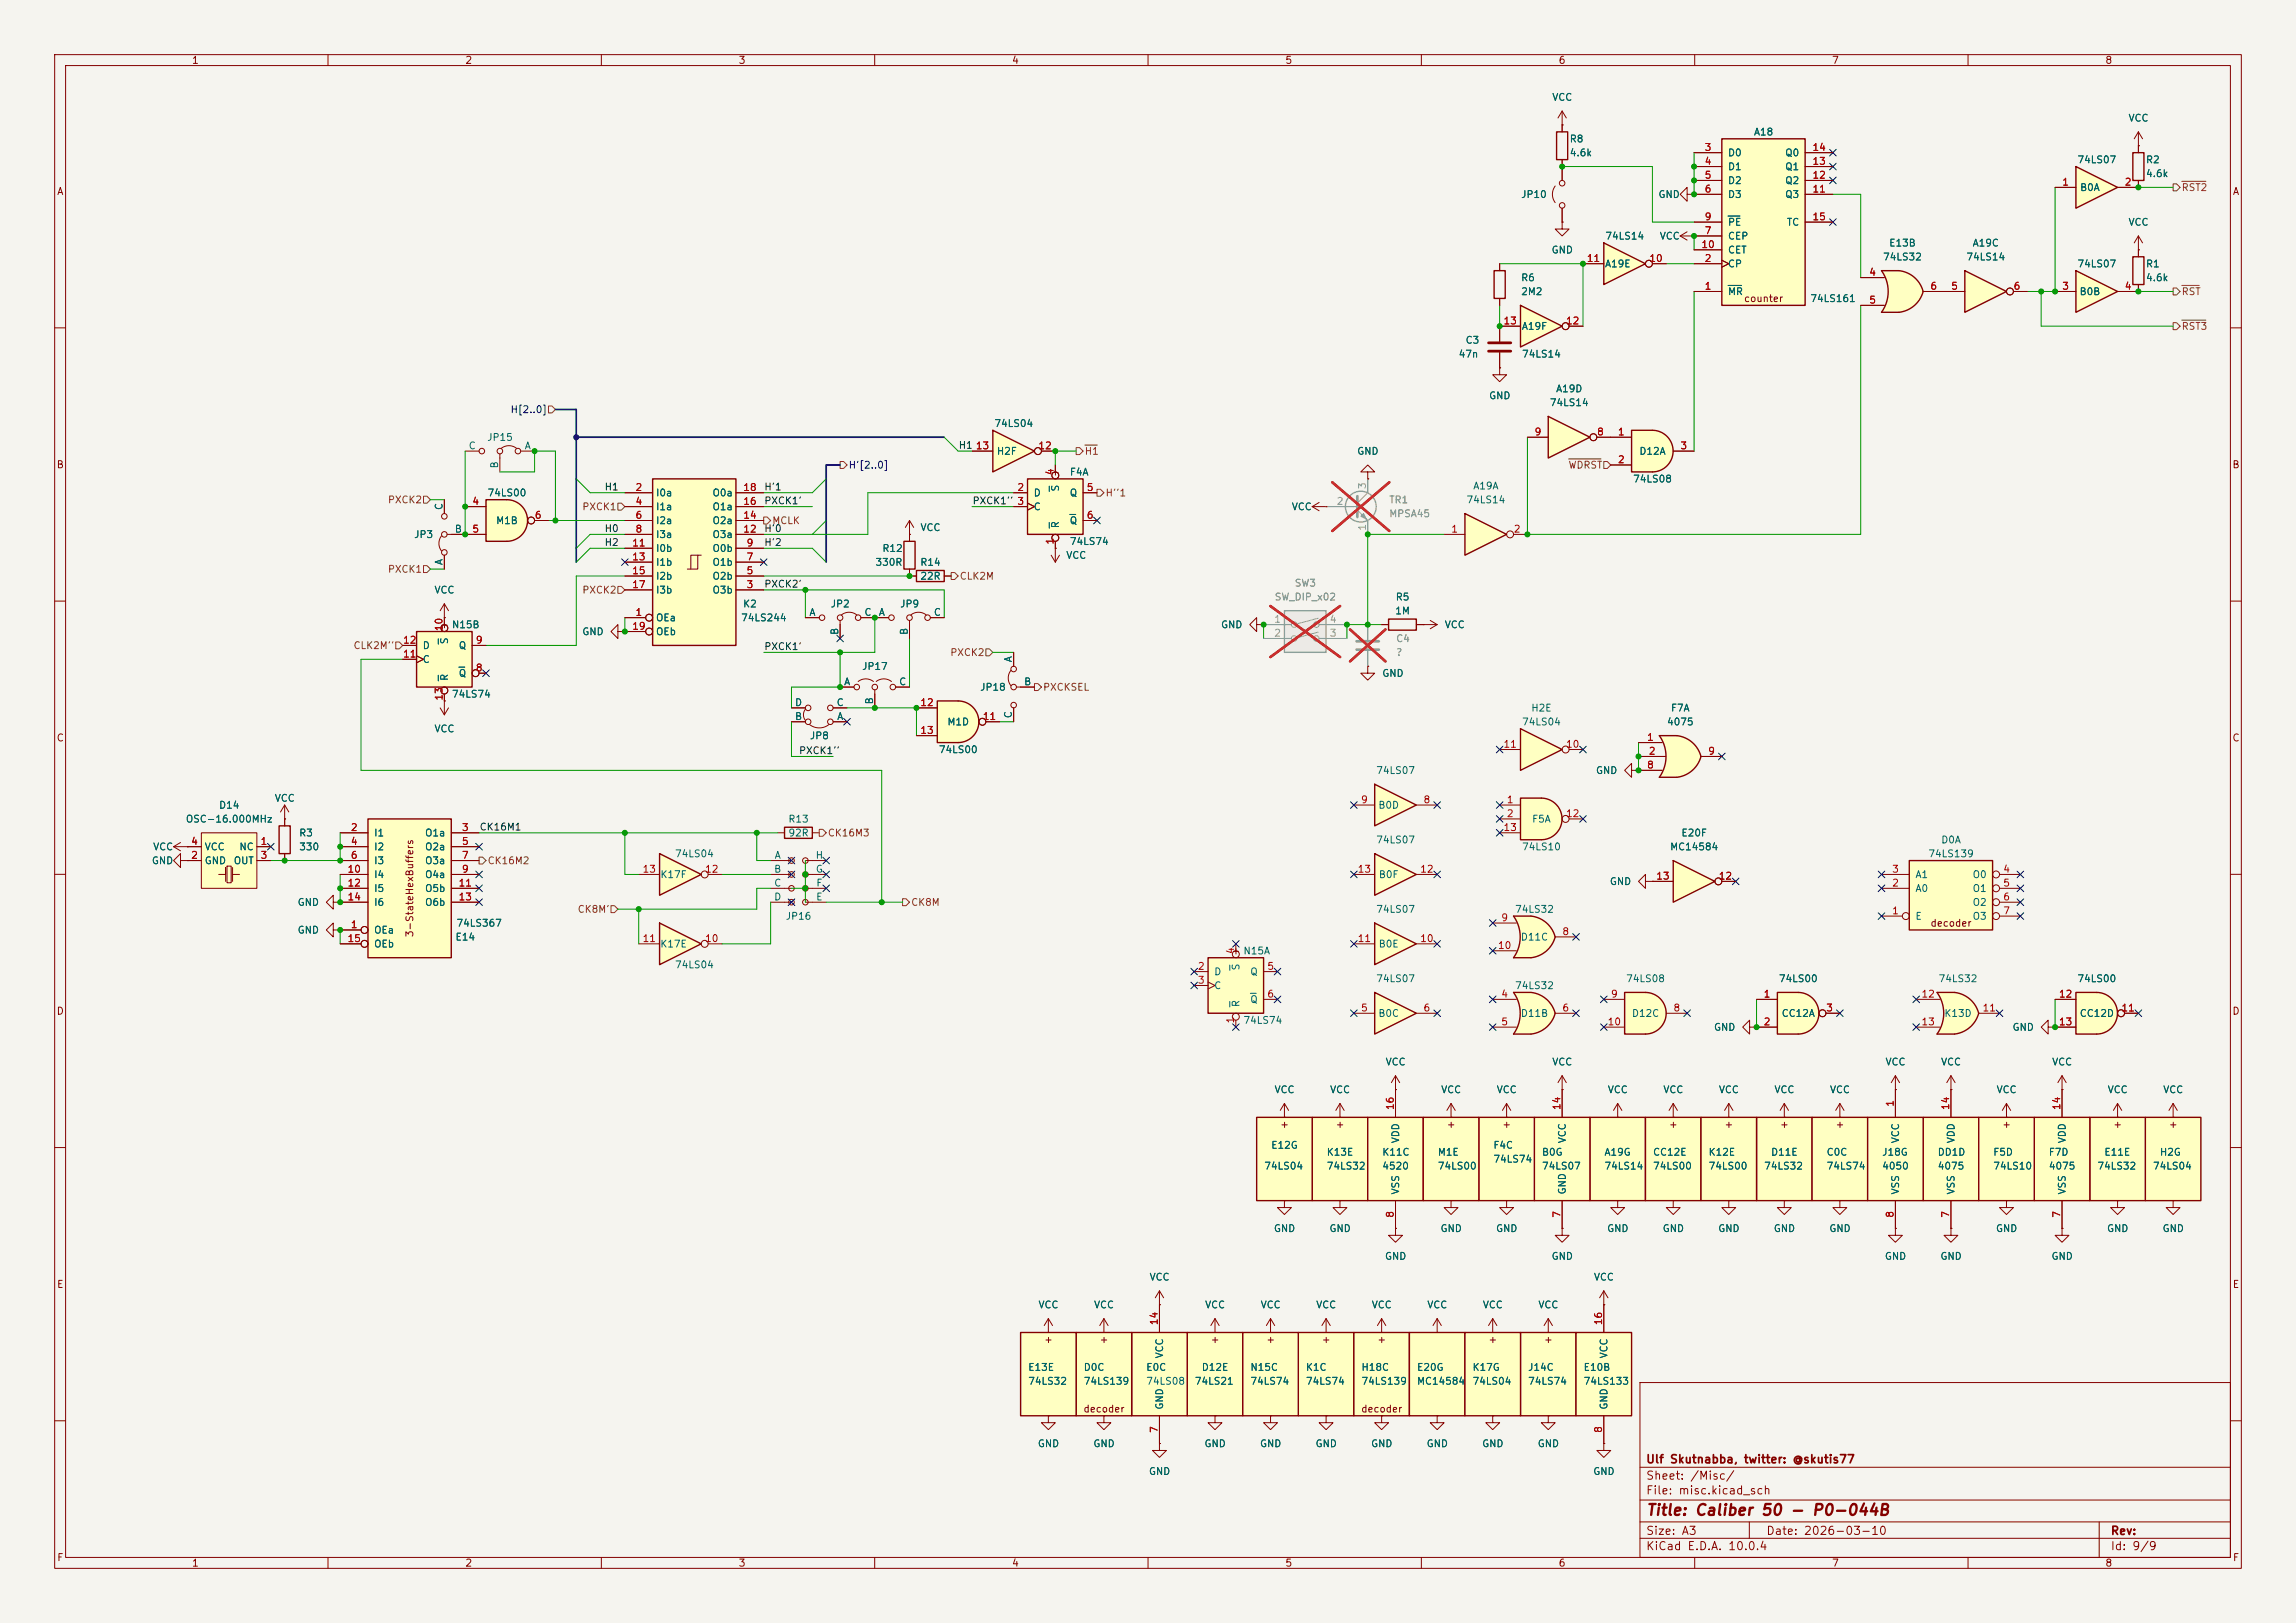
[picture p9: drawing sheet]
<svg xmlns="http://www.w3.org/2000/svg" width="420mm" height="297mm" viewBox="0 0 420 297" stroke-linecap="round" stroke-linejoin="round" font-family="sans-serif">
<defs><g id="words">
<text font-size="2" fill="#840000" x="301" y="277.8">Title: Caliber 50 - P0-044B</text>
<g font-size="1.5" fill="#840000">
<text x="301" y="268.1">Ulf Skutnabba, twitter: @skutis77</text>
<text x="301" y="273.8">File: misc.kicad_sch</text>
<text x="301" y="271.1">Sheet: /Misc/</text>
<text x="301" y="281.2">Size: A3</text>
<text x="323" y="281.2">Date: 2026-03-10</text>
<text x="386" y="281.2">Rev:</text>
<text x="301" y="284">KiCad E.D.A. 10.0.4</text>
<text x="386" y="284">Id: 9/9</text>
</g>
<g font-size="1.3" fill="#840000">
<text x="35" y="12">1</text>
<text x="85" y="12">2</text>
<text x="135" y="12">3</text>
<text x="185" y="12">4</text>
<text x="235" y="12">5</text>
<text x="285" y="12">6</text>
<text x="335" y="12">7</text>
<text x="385" y="12">8</text>
<text x="10.3" y="36">A</text>
<text x="408.3" y="36">A</text>
<text x="318.9" y="55.6">counter</text>
<text x="10.3" y="86">B</text>
<text x="192.2" y="87.3">+</text>
<text x="408.2" y="86">B</text>
<text x="80.4" y="115.3">+ N15B</text>
<text x="10.3" y="136">C</text>
<text x="408.2" y="136">C</text>
<text x="75.9" y="171.6" transform="rotate(-90 75.9 171.6)">3-StateHexBuffers</text>
<text x="353" y="169.9">decoder</text>
<text x="225.2" y="175">+ N15A</text>
<text x="10.3" y="186">D</text>
<text x="408.2" y="186">D</text>
<text x="234.1" y="206.7">+</text>
<text x="244.2" y="206.7">+</text>
<text x="264.5" y="206.7">+</text>
<text x="274.7" y="206.7">+</text>
<text x="305.2" y="206.7">+</text>
<text x="315.3" y="206.7">+</text>
<text x="325.5" y="206.7">+</text>
<text x="335.7" y="206.7">+</text>
<text x="366.1" y="206.7">+</text>
<text x="386.5" y="206.7">+</text>
<text x="396.6" y="206.7">+</text>
<text x="10.3" y="236">E</text>
<text x="408.3" y="236">E</text>
<text x="190.9" y="246.1">+</text>
<text x="201" y="246.1">+</text>
<text x="221.4" y="246.1">+</text>
<text x="231.5" y="246.1">+</text>
<text x="241.7" y="246.1">+</text>
<text x="251.8" y="246.1">+</text>
<text x="272.2" y="246.1">+</text>
<text x="282.3" y="246.1">+</text>
<text x="198.1" y="258.8">decoder</text>
<text x="248.9" y="258.8">decoder</text>
<text x="10.3" y="286">F</text>
<text x="35" y="287">1</text>
<text x="85" y="287">2</text>
<text x="135" y="287">3</text>
<text x="185" y="287">4</text>
<text x="235" y="287">5</text>
<text x="285" y="287">6</text>
<text x="335" y="287">7</text>
<text x="385" y="287">8</text>
<text x="408.3" y="286">F</text>
</g>
<g font-size="1.3" fill="#006464">
<text x="283.8" y="18.8">VCC</text>
<text x="389.2" y="22.6">VCC</text>
<text x="287" y="26.4">R8</text>
<text x="287" y="28.9">4.6k</text>
<text x="316" y="28.9">D0</text>
<text x="320.7" y="25.1">A18</text>
<text x="326.4" y="28.9">Q0</text>
<text x="316" y="31.5">D1</text>
<text x="316" y="34">D2</text>
<text x="326.4" y="34">Q2</text>
<text x="326.4" y="31.5">Q1</text>
<text x="379.9" y="30.2">74LS07</text>
<text x="380.4" y="35.3">B0A</text>
<text x="392.4" y="30.2">R2</text>
<text x="392.4" y="32.7">4.6k</text>
<text x="278.1" y="36.5">JP10</text>
<text x="303.3" y="36.5">GND</text>
<text x="316" y="36.5">D3</text>
<text x="316" y="41.6">PE</text>
<text x="326.4" y="36.5">Q3</text>
<text x="326.7" y="41.6">TC</text>
<text x="389.2" y="41.6">VCC</text>
<text x="283.7" y="46.7">GND</text>
<text x="293.5" y="44.2">74LS14</text>
<text x="303.5" y="44.2">VCC</text>
<text x="316" y="44.2">CEP</text>
<text x="316" y="46.7">CET</text>
<text x="344.3" y="48">74LS32</text>
<text x="345.5" y="45.4">E13B</text>
<text x="359.6" y="48">74LS14</text>
<text x="360.7" y="45.4">A19C</text>
<text x="278.1" y="51.8">R6</text>
<text x="293.5" y="49.2">A19E</text>
<text x="316" y="49.2">CP</text>
<text x="379.9" y="49.2">74LS07</text>
<text x="392.4" y="49.2">R1</text>
<text x="392.4" y="51.8">4.6k</text>
<text x="278.1" y="54.3">2M2</text>
<text x="316" y="54.3">MR</text>
<text x="331" y="55.6">74LS161</text>
<text x="380.3" y="54.3">B0B</text>
<text x="266.7" y="65.7">47n</text>
<text x="268" y="63.2">C3</text>
<text x="278.3" y="60.7">A19F</text>
<text x="278.3" y="65.7">74LS14</text>
<text x="272.3" y="73.4">GND</text>
<text x="283.4" y="74.6">74LS14</text>
<text x="284.5" y="72.1">A19D</text>
<text x="85.6" y="82.5">C</text>
<text x="89" y="81">JP15</text>
<text x="95.9" y="82.5">A</text>
<text x="181.8" y="78.4">74LS04</text>
<text x="182.2" y="83.5">H2F</text>
<text x="248.2" y="83.5">GND</text>
<text x="299.8" y="83.5">D12A</text>
<text x="91.4" y="85.8" transform="rotate(-90 91.4 85.8)">B</text>
<text x="195.6" y="87.3">F4A</text>
<text x="269.4" y="89.9">A19A</text>
<text x="298.6" y="88.6">74LS08</text>
<text x="81.3" y="93.4" transform="rotate(-90 81.3 93.4)">C</text>
<text x="89.1" y="91.1">74LS00</text>
<text x="119.9" y="91.1">I0a</text>
<text x="119.9" y="93.7">I1a</text>
<text x="130.2" y="93.7">O1a</text>
<text x="130.2" y="91.1">O0a</text>
<text x="189" y="91.1">D</text>
<text x="189" y="93.7">C</text>
<text x="194" y="90.1" transform="rotate(-90 194 90.1)">S</text>
<text x="195.6" y="91.1">Q</text>
<text x="236.2" y="93.7">VCC</text>
<text x="268.1" y="92.4">74LS14</text>
<text x="75.6" y="98.8">JP3</text>
<text x="83.1" y="97.8">B</text>
<text x="90.6" y="96.2">M1B</text>
<text x="119.9" y="96.2">I2a</text>
<text x="119.9" y="98.8">I3a</text>
<text x="119.9" y="101.3">I0b</text>
<text x="130.2" y="101.3">O0b</text>
<text x="130.2" y="98.8">O3a</text>
<text x="130.2" y="96.2">O2a</text>
<text x="161.3" y="101.3">R12</text>
<text x="168.3" y="97.5">VCC</text>
<text x="194" y="96.8" transform="rotate(-90 194 96.8)">R</text>
<text x="195.6" y="96.2">Q</text>
<text x="195.6" y="100">74LS74</text>
<text x="81.3" y="103.5" transform="rotate(-90 81.3 103.5)">A</text>
<text x="119.9" y="103.8">I1b</text>
<text x="119.9" y="106.4">I2b</text>
<text x="130.2" y="106.4">O2b</text>
<text x="130.2" y="103.8">O1b</text>
<text x="160" y="103.8">330R</text>
<text x="168.2" y="103.8">R14</text>
<text x="168.2" y="106.4">22R</text>
<text x="194.9" y="102.6">VCC</text>
<text x="79.4" y="108.9">VCC</text>
<text x="119.9" y="108.9">I3b</text>
<text x="130.2" y="108.9">O3b</text>
<text x="135.8" y="111.5">K2</text>
<text x="147.9" y="113">A</text>
<text x="151.8" y="111.5">JP2</text>
<text x="158" y="113">C</text>
<text x="160.6" y="113">A</text>
<text x="164.5" y="111.5">JP9</text>
<text x="170.7" y="113">C</text>
<text x="255.1" y="112.7">1M</text>
<text x="255.2" y="110.2">R5</text>
<text x="77.2" y="119.1">D</text>
<text x="82.3" y="118" transform="rotate(-90 82.3 118)">S</text>
<text x="82.6" y="115.3">N15B</text>
<text x="83.8" y="119.1">Q</text>
<text x="106.4" y="116.5">GND</text>
<text x="119.9" y="114">OEa</text>
<text x="119.9" y="116.5">OEb</text>
<text x="135.5" y="114">74LS244</text>
<text x="153.6" y="116.3" transform="rotate(-90 153.6 116.3)">B</text>
<text x="166.3" y="116.3" transform="rotate(-90 166.3 116.3)">B</text>
<text x="223.2" y="115.3">GND</text>
<text x="264.2" y="115.3">VCC</text>
<text x="77.2" y="121.6">C</text>
<text x="82.3" y="124.7" transform="rotate(-90 82.3 124.7)">R</text>
<text x="83.8" y="124.2">Q</text>
<text x="154.3" y="125.7">A</text>
<text x="157.6" y="122.9">JP17</text>
<text x="164.4" y="125.7">C</text>
<text x="185.4" y="121.3" transform="rotate(-90 185.4 121.3)">A</text>
<text x="187.2" y="125.7">B</text>
<text x="252.7" y="124.2">GND</text>
<text x="82.6" y="128">74LS74</text>
<text x="145.3" y="129.5">D</text>
<text x="152.9" y="129.5">C</text>
<text x="160" y="129" transform="rotate(-90 160 129)">B</text>
<text x="179.2" y="126.7">JP18</text>
<text x="185.4" y="131.5" transform="rotate(-90 185.4 131.5)">C</text>
<text x="280" y="130.5">H2E</text>
<text x="305.5" y="130.5">F7A</text>
<text x="79.4" y="134.3">VCC</text>
<text x="145.3" y="132.1">B</text>
<text x="148" y="135.6">JP8</text>
<text x="153" y="132.1">A</text>
<text x="173.2" y="133.1">M1D</text>
<text x="278.3" y="133.1">74LS04</text>
<text x="304.8" y="133.1">4075</text>
<text x="171.6" y="138.1">74LS00</text>
<text x="251.6" y="141.9">74LS07</text>
<text x="291.8" y="141.9">GND</text>
<text x="40" y="148.3">D14</text>
<text x="50.2" y="147">VCC</text>
<text x="252" y="148.3">B0D</text>
<text x="27.9" y="155.9">VCC</text>
<text x="33.9" y="150.8">OSC-16.000MHz</text>
<text x="37.3" y="155.9">VCC</text>
<text x="43.7" y="155.9">NC</text>
<text x="54.6" y="153.4">R3</text>
<text x="54.6" y="155.9">330</text>
<text x="68.3" y="153.4">I1</text>
<text x="68.3" y="155.9">I2</text>
<text x="77.6" y="153.4">O1a</text>
<text x="77.6" y="155.9">O2a</text>
<text x="144.1" y="150.8">R13</text>
<text x="144.1" y="153.4">92R</text>
<text x="251.6" y="154.6">74LS07</text>
<text x="278.3" y="155.9">74LS10</text>
<text x="280.1" y="150.8">F5A</text>
<text x="305.4" y="155.9">MC14584</text>
<text x="307.5" y="153.4">E20F</text>
<text x="355" y="154.6">D0A</text>
<text x="27.7" y="158.5">GND</text>
<text x="37.3" y="158.5">GND</text>
<text x="42.7" y="158.5">OUT</text>
<text x="68.3" y="158.5">I3</text>
<text x="68.3" y="161">I4</text>
<text x="77.6" y="158.5">O3a</text>
<text x="77.6" y="161">O4a</text>
<text x="120.7" y="161">K17F</text>
<text x="123.4" y="157.2">74LS04</text>
<text x="141.5" y="160">B</text>
<text x="141.6" y="157.5">A</text>
<text x="149.1" y="157.5">H</text>
<text x="149.1" y="160">G</text>
<text x="252.1" y="161">B0F</text>
<text x="350.3" y="161">A1</text>
<text x="352.6" y="157.2">74LS139</text>
<text x="360.7" y="161">O0</text>
<text x="54.3" y="166.1">GND</text>
<text x="68.3" y="163.5">I5</text>
<text x="68.3" y="166.1">I6</text>
<text x="77.6" y="163.5">O5b</text>
<text x="77.6" y="166.1">O6b</text>
<text x="141.5" y="162.5">C</text>
<text x="141.5" y="165.1">D</text>
<text x="149.2" y="165.1">E</text>
<text x="149.2" y="162.5">F</text>
<text x="251.6" y="167.3">74LS07</text>
<text x="277" y="167.3">74LS32</text>
<text x="294.4" y="162.3">GND</text>
<text x="350.3" y="163.5">A0</text>
<text x="360.7" y="163.5">O1</text>
<text x="360.7" y="166.1">O2</text>
<text x="54.3" y="171.2">GND</text>
<text x="68.3" y="171.2">OEa</text>
<text x="68.3" y="173.7">OEb</text>
<text x="83.2" y="172.4">E14</text>
<text x="83.4" y="169.9">74LS367</text>
<text x="120.7" y="173.7">K17E</text>
<text x="143.6" y="168.6">JP16</text>
<text x="252.1" y="173.7">B0E</text>
<text x="278.1" y="172.4">D11C</text>
<text x="350.3" y="168.6">E</text>
<text x="360.7" y="168.6">O3</text>
<text x="123.4" y="177.5">74LS04</text>
<text x="222" y="178.8">D</text>
<text x="227" y="177.7" transform="rotate(-90 227 177.7)">S</text>
<text x="228.6" y="178.8">Q</text>
<text x="222" y="181.3">C</text>
<text x="227" y="184.4" transform="rotate(-90 227 184.4)">R</text>
<text x="228.6" y="183.9">Q</text>
<text x="251.6" y="180">74LS07</text>
<text x="277" y="181.3">74LS32</text>
<text x="297.3" y="180">74LS08</text>
<text x="325.3" y="180">74LS00</text>
<text x="354.5" y="180">74LS32</text>
<text x="379.9" y="180">74LS00</text>
<text x="227.3" y="187.7">74LS74</text>
<text x="252" y="186.4">B0C</text>
<text x="278.1" y="186.4">D11B</text>
<text x="298.4" y="186.4">D12C</text>
<text x="313.4" y="188.9">GND</text>
<text x="325.8" y="186.4">CC12A</text>
<text x="355.6" y="186.4">K13D</text>
<text x="368" y="188.9">GND</text>
<text x="380.3" y="186.4">CC12D</text>
<text x="253.4" y="195.3">VCC</text>
<text x="283.8" y="195.3">VCC</text>
<text x="344.8" y="195.3">VCC</text>
<text x="355" y="195.3">VCC</text>
<text x="375.3" y="195.3">VCC</text>
<text x="233" y="200.4">VCC</text>
<text x="243.2" y="200.4">VCC</text>
<text x="263.5" y="200.4">VCC</text>
<text x="273.7" y="200.4">VCC</text>
<text x="294" y="200.4">VCC</text>
<text x="304.2" y="200.4">VCC</text>
<text x="314.3" y="200.4">VCC</text>
<text x="324.5" y="200.4">VCC</text>
<text x="334.6" y="200.4">VCC</text>
<text x="365.1" y="200.4">VCC</text>
<text x="385.4" y="200.4">VCC</text>
<text x="395.6" y="200.4">VCC</text>
<text x="256.2" y="209.3" transform="rotate(-90 256.2 209.3)">VDD</text>
<text x="286.7" y="209.3" transform="rotate(-90 286.7 209.3)">VCC</text>
<text x="347.7" y="209.3" transform="rotate(-90 347.7 209.3)">VCC</text>
<text x="357.8" y="209.3" transform="rotate(-90 357.8 209.3)">VDD</text>
<text x="378.2" y="209.3" transform="rotate(-90 378.2 209.3)">VDD</text>
<text x="231.1" y="214.3">74LS04</text>
<text x="232.4" y="210.5">E12G</text>
<text x="242.6" y="211.8">K13E</text>
<text x="242.6" y="214.3">74LS32</text>
<text x="252.7" y="211.8">K11C</text>
<text x="252.7" y="214.3">4520</text>
<text x="262.9" y="211.8">M1E</text>
<text x="262.9" y="214.3">74LS00</text>
<text x="273.1" y="210.5">F4C</text>
<text x="273.1" y="213.1">74LS74</text>
<text x="281.9" y="211.8">B0G</text>
<text x="281.9" y="214.3">74LS07</text>
<text x="293.4" y="211.8">A19G</text>
<text x="293.4" y="214.3">74LS14</text>
<text x="302.3" y="211.8">CC12E</text>
<text x="302.3" y="214.3">74LS00</text>
<text x="312.4" y="211.8">K12E</text>
<text x="312.4" y="214.3">74LS00</text>
<text x="322.6" y="214.3">74LS32</text>
<text x="323.9" y="211.8">D11E</text>
<text x="334" y="211.8">C0C</text>
<text x="334" y="214.3">74LS74</text>
<text x="344.2" y="211.8">J18G</text>
<text x="344.2" y="214.3">4050</text>
<text x="354.3" y="211.8">DD1D</text>
<text x="354.3" y="214.3">4075</text>
<text x="364.5" y="211.8">F5D</text>
<text x="364.5" y="214.3">74LS10</text>
<text x="374.7" y="211.8">F7D</text>
<text x="374.7" y="214.3">4075</text>
<text x="383.5" y="214.3">74LS32</text>
<text x="384.8" y="211.8">E11E</text>
<text x="393.7" y="214.3">74LS04</text>
<text x="395" y="211.8">H2G</text>
<text x="256.2" y="218.7" transform="rotate(-90 256.2 218.7)">VSS</text>
<text x="286.7" y="218.7" transform="rotate(-90 286.7 218.7)">GND</text>
<text x="347.7" y="218.7" transform="rotate(-90 347.7 218.7)">VSS</text>
<text x="357.8" y="218.7" transform="rotate(-90 357.8 218.7)">VSS</text>
<text x="378.2" y="218.7" transform="rotate(-90 378.2 218.7)">VSS</text>
<text x="232.9" y="225.8">GND</text>
<text x="243.1" y="225.8">GND</text>
<text x="263.4" y="225.8">GND</text>
<text x="273.6" y="225.8">GND</text>
<text x="293.9" y="225.8">GND</text>
<text x="304" y="225.8">GND</text>
<text x="314.2" y="225.8">GND</text>
<text x="324.4" y="225.8">GND</text>
<text x="334.5" y="225.8">GND</text>
<text x="365" y="225.8">GND</text>
<text x="385.3" y="225.8">GND</text>
<text x="395.5" y="225.8">GND</text>
<text x="253.2" y="230.8">GND</text>
<text x="283.7" y="230.8">GND</text>
<text x="344.7" y="230.8">GND</text>
<text x="354.8" y="230.8">GND</text>
<text x="375.2" y="230.8">GND</text>
<text x="189.9" y="239.7">VCC</text>
<text x="200" y="239.7">VCC</text>
<text x="210.2" y="234.7">VCC</text>
<text x="220.3" y="239.7">VCC</text>
<text x="230.5" y="239.7">VCC</text>
<text x="240.7" y="239.7">VCC</text>
<text x="250.8" y="239.7">VCC</text>
<text x="261" y="239.7">VCC</text>
<text x="271.1" y="239.7">VCC</text>
<text x="281.3" y="239.7">VCC</text>
<text x="291.5" y="234.7">VCC</text>
<text x="188" y="251.2">E13E</text>
<text x="198.1" y="251.2">D0C</text>
<text x="209.6" y="251.2">E0C</text>
<text x="213.1" y="248.7" transform="rotate(-90 213.1 248.7)">VCC</text>
<text x="219.7" y="251.2">D12E</text>
<text x="228.6" y="251.2">N15C</text>
<text x="238.8" y="251.2">K1C</text>
<text x="248.9" y="251.2">H18C</text>
<text x="259.1" y="251.2">E20G</text>
<text x="269.2" y="251.2">K17G</text>
<text x="279.4" y="251.2">J14C</text>
<text x="289.6" y="251.2">E10B</text>
<text x="294.3" y="248.7" transform="rotate(-90 294.3 248.7)">VCC</text>
<text x="188" y="253.7">74LS32</text>
<text x="198.1" y="253.7">74LS139</text>
<text x="209.6" y="253.7">74LS08</text>
<text x="218.4" y="253.7">74LS21</text>
<text x="228.6" y="253.7">74LS74</text>
<text x="238.8" y="253.7">74LS74</text>
<text x="248.9" y="253.7">74LS139</text>
<text x="259.1" y="253.7">MC14584</text>
<text x="269.2" y="253.7">74LS04</text>
<text x="279.4" y="253.7">74LS74</text>
<text x="289.6" y="253.7">74LS133</text>
<text x="213.1" y="258.1" transform="rotate(-90 213.1 258.1)">GND</text>
<text x="294.3" y="258.1" transform="rotate(-90 294.3 258.1)">GND</text>
<text x="189.7" y="265.1">GND</text>
<text x="199.9" y="265.1">GND</text>
<text x="220.2" y="265.1">GND</text>
<text x="230.4" y="265.1">GND</text>
<text x="240.5" y="265.1">GND</text>
<text x="250.7" y="265.1">GND</text>
<text x="260.9" y="265.1">GND</text>
<text x="271" y="265.1">GND</text>
<text x="281.2" y="265.1">GND</text>
<text x="210.1" y="270.2">GND</text>
<text x="291.3" y="270.2">GND</text>
</g>
<g font-size="1.3" fill="#a90000">
<text x="311.7" y="27.9">3</text>
<text x="331.4" y="27.9">14</text>
<text x="311.7" y="30.5">4</text>
<text x="311.7" y="33">5</text>
<text x="311.7" y="35.5">6</text>
<text x="331.4" y="35.5">11</text>
<text x="331.4" y="33">12</text>
<text x="331.4" y="30.5">13</text>
<text x="377.1" y="34.3">1</text>
<text x="388.5" y="34.3">2</text>
<text x="311.7" y="40.6">9</text>
<text x="331.4" y="40.6">15</text>
<text x="311.1" y="45.7">10</text>
<text x="311.7" y="43.2">7</text>
<text x="290.2" y="48.2">11</text>
<text x="301.6" y="48.2">10</text>
<text x="311.7" y="53.3">1</text>
<text x="311.7" y="48.2">2</text>
<text x="341.8" y="50.8">4</text>
<text x="353" y="53.3">6</text>
<text x="356.8" y="53.3">5</text>
<text x="368.2" y="53.3">6</text>
<text x="377.1" y="53.3">3</text>
<text x="388.5" y="53.3">4</text>
<text x="274.9" y="59.7">13</text>
<text x="286.3" y="59.7">12</text>
<text x="341.8" y="55.9">5</text>
<text x="178.4" y="82.5">13</text>
<text x="189.8" y="82.5">12</text>
<text x="280.6" y="80">9</text>
<text x="292" y="80">8</text>
<text x="295.8" y="80">1</text>
<text x="307.3" y="82.5">3</text>
<text x="193" y="87.1" transform="rotate(-90 193 87.1)">4</text>
<text x="295.8" y="85.1">2</text>
<text x="86.3" y="92.7">4</text>
<text x="97.7" y="95.2">6</text>
<text x="116.1" y="90.1">2</text>
<text x="116.1" y="92.7">4</text>
<text x="116.1" y="95.2">6</text>
<text x="135.8" y="95.2">14</text>
<text x="135.8" y="92.7">16</text>
<text x="135.8" y="90.1">18</text>
<text x="186" y="90.1">2</text>
<text x="186" y="92.7">3</text>
<text x="198.7" y="90.1">5</text>
<text x="198.7" y="95.2">6</text>
<text x="86.3" y="97.8">5</text>
<text x="115.5" y="100.3">11</text>
<text x="116.1" y="97.8">8</text>
<text x="135.8" y="97.8">12</text>
<text x="136.5" y="100.3">9</text>
<text x="193" y="99.8" transform="rotate(-90 193 99.8)">1</text>
<text x="265.4" y="97.8">1</text>
<text x="276.8" y="97.8">2</text>
<text x="115.5" y="102.8">13</text>
<text x="115.5" y="105.4">15</text>
<text x="115.5" y="107.9">17</text>
<text x="136.5" y="107.9">3</text>
<text x="136.5" y="105.4">5</text>
<text x="136.5" y="102.8">7</text>
<text x="116.1" y="113">1</text>
<text x="73.6" y="118.1">12</text>
<text x="81.3" y="115.6" transform="rotate(-90 81.3 115.6)">10</text>
<text x="86.9" y="118.1">9</text>
<text x="115.5" y="115.5">19</text>
<text x="73.6" y="120.6">11</text>
<text x="86.9" y="123.2">8</text>
<text x="81.3" y="128.3" transform="rotate(-90 81.3 128.3)">13</text>
<text x="168.2" y="129.5">12</text>
<text x="168.2" y="134.6">13</text>
<text x="179.7" y="132.1">11</text>
<text x="274.9" y="137.1">11</text>
<text x="286.3" y="137.1">10</text>
<text x="301.2" y="135.9">1</text>
<text x="301.2" y="140.9">8</text>
<text x="301.5" y="138.4">2</text>
<text x="312.3" y="138.4">9</text>
<text x="248.8" y="147.3">9</text>
<text x="260.3" y="147.3">8</text>
<text x="275.5" y="147.3">1</text>
<text x="275.5" y="149.8">2</text>
<text x="286.3" y="149.8">12</text>
<text x="34.9" y="154.9">4</text>
<text x="47.6" y="154.9">1</text>
<text x="64.1" y="152.4">2</text>
<text x="64.1" y="154.9">4</text>
<text x="84.4" y="152.4">3</text>
<text x="84.4" y="154.9">5</text>
<text x="274.9" y="152.4">13</text>
<text x="34.9" y="157.5">2</text>
<text x="47.6" y="157.5">3</text>
<text x="63.5" y="160">10</text>
<text x="64.1" y="157.5">6</text>
<text x="84.4" y="157.5">7</text>
<text x="84.4" y="160">9</text>
<text x="117.4" y="160">13</text>
<text x="128.9" y="160">12</text>
<text x="248.2" y="160">13</text>
<text x="259.7" y="160">12</text>
<text x="302.9" y="161.3">13</text>
<text x="314.3" y="161.3">12</text>
<text x="346" y="160">3</text>
<text x="366.3" y="160">4</text>
<text x="63.5" y="162.5">12</text>
<text x="63.5" y="165.1">14</text>
<text x="83.8" y="162.5">11</text>
<text x="83.8" y="165.1">13</text>
<text x="346" y="167.6">1</text>
<text x="346" y="162.5">2</text>
<text x="366.3" y="162.5">5</text>
<text x="366.3" y="165.1">6</text>
<text x="366.3" y="167.6">7</text>
<text x="63.5" y="172.7">15</text>
<text x="64.1" y="170.2">1</text>
<text x="117.4" y="172.7">11</text>
<text x="128.9" y="172.7">10</text>
<text x="248.2" y="172.7">11</text>
<text x="259.7" y="172.7">10</text>
<text x="273.9" y="174">10</text>
<text x="274.5" y="168.9">9</text>
<text x="285.7" y="171.4">8</text>
<text x="219" y="177.8">2</text>
<text x="226" y="174.7" transform="rotate(-90 226 174.7)">4</text>
<text x="231.7" y="177.8">5</text>
<text x="219" y="180.3">3</text>
<text x="231.7" y="182.9">6</text>
<text x="248.8" y="185.4">5</text>
<text x="260.3" y="185.4">6</text>
<text x="274.5" y="182.9">4</text>
<text x="285.7" y="185.4">6</text>
<text x="294.6" y="182.9">9</text>
<text x="306" y="185.4">8</text>
<text x="322.5" y="182.9">1</text>
<text x="333.9" y="185.4">3</text>
<text x="351.4" y="182.9">12</text>
<text x="362.5" y="185.4">11</text>
<text x="376.5" y="182.9">12</text>
<text x="387.9" y="185.4">11</text>
<text x="226" y="187.4" transform="rotate(-90 226 187.4)">1</text>
<text x="274.5" y="187.9">5</text>
<text x="294" y="187.9">10</text>
<text x="322.5" y="187.9">2</text>
<text x="351.4" y="187.9">13</text>
<text x="376.5" y="187.9">13</text>
<text x="255.2" y="203.2" transform="rotate(-90 255.2 203.2)">16</text>
<text x="285.7" y="203.2" transform="rotate(-90 285.7 203.2)">14</text>
<text x="346.7" y="202.6" transform="rotate(-90 346.7 202.6)">1</text>
<text x="356.8" y="203.2" transform="rotate(-90 356.8 203.2)">14</text>
<text x="377.2" y="203.2" transform="rotate(-90 377.2 203.2)">14</text>
<text x="255.2" y="223" transform="rotate(-90 255.2 223)">8</text>
<text x="285.7" y="223" transform="rotate(-90 285.7 223)">7</text>
<text x="346.7" y="223" transform="rotate(-90 346.7 223)">8</text>
<text x="356.8" y="223" transform="rotate(-90 356.8 223)">7</text>
<text x="377.2" y="223" transform="rotate(-90 377.2 223)">7</text>
<text x="212.1" y="242.6" transform="rotate(-90 212.1 242.6)">14</text>
<text x="293.3" y="242.6" transform="rotate(-90 293.3 242.6)">16</text>
<text x="212.1" y="262.3" transform="rotate(-90 212.1 262.3)">7</text>
<text x="293.3" y="262.3" transform="rotate(-90 293.3 262.3)">8</text>
</g>
<g font-size="1.3" fill="#725600">
<text x="399" y="35.3">RST2</text>
<text x="399" y="54.3">RST</text>
<text x="399" y="60.7">RST3</text>
<text x="198.3" y="83.5">H1</text>
<text x="286.8" y="86.1">WDRST</text>
<text x="70.8" y="92.4">PXCK2</text>
<text x="106.4" y="93.7">PXCK1</text>
<text x="202.1" y="91.1">H''1</text>
<text x="141.2" y="96.2">MCLK</text>
<text x="70.8" y="105.1">PXCK1</text>
<text x="175.5" y="106.4">CLK2M</text>
<text x="106.4" y="108.9">PXCK2</text>
<text x="64.6" y="119.1">CLK2M''</text>
<text x="173.7" y="120.4">PXCK2</text>
<text x="190.7" y="126.7">PXCKSEL</text>
<text x="151.3" y="153.4">CK16M3</text>
<text x="89.1" y="158.5">CK16M2</text>
<text x="105.6" y="167.3">CK8M'</text>
<text x="166.6" y="166.1">CK8M</text>
</g>
<g font-size="1.3" fill="#000084">
<text x="93.3" y="75.9">H[2..0]</text>
<text x="155.1" y="86.1">H'[2..0]</text>
</g>
<g font-size="1.3" fill="#0f0f0f">
<text x="175.3" y="82.4">H1</text>
<text x="110.5" y="90">H1</text>
<text x="139.7" y="90">H'1</text>
<text x="139.7" y="92.6">PXCK1'</text>
<text x="177.8" y="92.6">PXCK1'' 3</text>
<text x="110.5" y="97.7">H0</text>
<text x="110.5" y="100.2">H2</text>
<text x="139.7" y="97.7">H'0</text>
<text x="139.7" y="100.2">H'2</text>
<text x="139.7" y="107.8">PXCK2'</text>
<text x="139.7" y="119.3">PXCK1'</text>
<text x="146" y="138.3">PXCK1''</text>
<text x="87.6" y="152.3">CK16M1</text>
</g>
<g font-size="1.3" fill="#a5a4a2">
<text x="250.2" y="89.6" transform="rotate(-90 250.2 89.6)">3</text>
<text x="244.4" y="92.7">2</text>
<text x="250.2" y="97.2" transform="rotate(-90 250.2 97.2)">1</text>
<text x="233" y="114.3">1</text>
<text x="233" y="116.8">2</text>
<text x="243.1" y="116.8">3</text>
<text x="243.1" y="114.3">4</text>
</g>
<g font-size="1.3" fill="#939391">
<text x="254" y="92.4">TR1</text>
<text x="254" y="95">MPSA45</text>
<text x="236.7" y="107.7">SW3</text>
<text x="233.1" y="110.2">SW_DIP_x02</text>
<text x="255.3" y="117.8">C4</text>
<text x="255.3" y="120.4">?</text>
</g>
</g></defs>
<path d="M0 0h420v297h-420z" fill="#f5f4ef" stroke="#f5f4ef" stroke-width=".18"/>
<g fill="none" stroke="#840000" stroke-width=".18">
<path d="M10 10h400v277h-400zM12 12h396v273h-396zM60 10v2M110 10v2M160 10v2M210 10v2M260 10v2M310 10v2M360 10v2M10 60h2M408 60h2M10 110h2"/>
<path d="M408 110h2M10 160h2M408 160h2M10 210h2M408 210h2M300 253h108v32h-108zM10 260h2M300 278.5h108M300 274.5h108M300 268.5h108M320 278.5v3M384 278.5v6.5"/>
<path d="M408 260h2M60 285v2M110 285v2M160 285v2M210 285v2M260 285v2M300 281.5h108M310 285v2M360 285v2"/>
</g>
<path d="M221 175.3h10.1v10.1h-10.1z" fill="#ffffc2"/>
<path d="M273.3 49.5h2v5.1h-2zM221 175.3h10.1v10.1h-10.1z" fill="none" stroke="#840000" stroke-width=".25"/>
<g fill="none" stroke="#840000" stroke-width=".18">
<path d="M274.3 48.3v1.2M274.3 54.6v1.3M218.4 177.8h2.6M221 179.7l1.2 .6-1.2 .7M226.1 172.7v1.3M231.1 177.8h2.6M218.4 180.3h2.6M226.1 186.7v1.3M231.1 182.9h2.6"/>
<circle cx="226.1" cy="174.6" r=".63"/>
<circle cx="226.1" cy="186.1" r=".63"/>
</g>
<path d="M225 176.6v1M225 183.3v1M228.7 181.8h1.1" fill="none" stroke="#006464" stroke-width=".18"/>
<path d="M251.5 168.9l7.6 3.8-7.6 3.8z" fill="#ffffc2"/>
<path d="M254 113.3h5.1v2h-5.1zM251.5 168.9l7.6 3.8-7.6 3.8z" fill="none" stroke="#840000" stroke-width=".25"/>
<path d="M252.7 114.3h1.3M259.1 114.3h1.2M247.6 172.7h3.9M259.1 172.7h3.8" fill="none" stroke="#840000" stroke-width=".18"/>
<path d="M281.9 146.1a3.8 3.8 0 0 1 3.8 3.8 3.8 3.8 0 0 1-3.8 3.8z" fill="#ffffc2" stroke="#ffffc2" stroke-width=".18"/>
<path d="M278.1 146.1h3.8v7.6h-3.8z" fill="#ffffc2"/>
<path d="M278.1 146.1h3.8a3.8 3.8 0 0 1 3.8 3.8 3.8 3.8 0 0 1-3.8 3.8h-3.8z" fill="none" stroke="#840000" stroke-width=".25"/>
<g fill="none" stroke="#840000" stroke-width=".18">
<path d="M274.3 147.3h3.8M274.3 149.9h3.8M274.3 152.4h3.8M287 149.9h2.6"/>
<circle cx="286.4" cy="149.9" r=".63"/>
</g>
<path d="M268 94l7.6 3.8-7.6 3.8z" fill="#ffffc2"/>
<path d="M268 94l7.6 3.8-7.6 3.8z" fill="none" stroke="#840000" stroke-width=".25"/>
<g fill="none" stroke="#840000" stroke-width=".18">
<path d="M264.2 97.8h3.8M276.9 97.8h2.5"/>
<circle cx="276.2" cy="97.8" r=".63"/>
</g>
<path d="M278.1 133.4l7.6 3.8-7.6 3.8z" fill="#ffffc2"/>
<path d="M278.1 133.4l7.6 3.8-7.6 3.8z" fill="none" stroke="#840000" stroke-width=".25"/>
<g fill="none" stroke="#840000" stroke-width=".18">
<path d="M240 92.7l1.3 .8M240 92.7h2.6M241.3 91.9l-1.3 .8M242.6 92.7h.1M274.3 137.2h3.8M287 137.2h2.6"/>
<circle cx="286.4" cy="137.2" r=".63"/>
</g>
<path d="M276.9 167.6h3.1M276.9 175.3h3.1" fill="none" stroke="#ffffc2" stroke-width=".18"/>
<g fill="#ffffc2" stroke="#ffffc2" stroke-width=".18">
<path d="M279.5 170.1l5 1.4a5.2 5.2 0 0 1-4.4 3.8z"/>
<path d="M280.1 167.6a5.1 5.1 0 0 1 4.4 3.9l-5 1.2z"/>
</g>
<path d="M276.9 167.6h3.1v7.7h-3.1a6.7 6.7 0 0 0 0-7.7z" fill="#ffffc2"/>
<path d="M280 175.3h-3.1a6.6 6.6 0 0 0 0-7.7h3.1a5.1 5.1 0 0 1 4.5 3.9 5.2 5.2 0 0 1-4.4 3.8" fill="none" stroke="#840000" stroke-width=".25"/>
<path d="M250.2 121.9v1.3h1.3l-1.3 1.3-1.3-1.3h1.3M250.2 121.9h.1M273 168.9h4.4M273 174h4.4M284.5 171.5h3.8M285.7 199.4h.1M285.7 196.9l-.7 1.2M285.7 196.9l.8 1.2M285.7 196.9v2.5" fill="none" stroke="#840000" stroke-width=".18"/>
<path d="M248.2 117.3h4M248.2 118.9h4" fill="none" stroke="#9c9b98" stroke-width=".51"/>
<path d="M250.2 114.3v2.8M250.2 119.1v2.8" fill="none" stroke="#9c9b98" stroke-width=".18"/>
<path d="M247 115.2l6.4 5.8M253.4 115.2l-6.4 5.8" fill="none" stroke="#e12e31" stroke-width=".46"/>
<path d="M303.5 134.6h3.2M303.5 142.2h3.2" fill="none" stroke="#ffffc2" stroke-width=".18"/>
<g fill="#ffffc2" stroke="#ffffc2" stroke-width=".18">
<path d="M306.1 137.1l5 1.3a5.2 5.2 0 0 1-4.4 3.8z"/>
<path d="M306.7 134.6a5.1 5.1 0 0 1 4.4 3.8l-4.9 1.3z"/>
</g>
<path d="M303.5 134.6h3.2v7.6h-3.2a6.7 6.7 0 0 0 0-7.6z" fill="#ffffc2"/>
<path d="M303.5 134.6h3.2a5.1 5.1 0 0 1 4.4 3.8 5.2 5.2 0 0 1-4.4 3.8h-3.2a6.6 6.6 0 0 0 0-7.6z" fill="none" stroke="#840000" stroke-width=".25"/>
<path d="M299.7 135.9h4.3M299.7 138.4h5M311.1 138.4h3.9M299.7 141h4.3" fill="none" stroke="#840000" stroke-width=".18"/>
<path d="M344.2 49.5h3.1M344.2 57.2h3.1" fill="none" stroke="#ffffc2" stroke-width=".18"/>
<g fill="#ffffc2" stroke="#ffffc2" stroke-width=".18">
<path d="M346.8 52l5 1.3a5.2 5.2 0 0 1-4.4 3.9z"/>
<path d="M347.4 49.5a5.1 5.1 0 0 1 4.4 3.8l-5 1.3z"/>
</g>
<path d="M344.2 49.5h3.1v7.7h-3.1a6.7 6.7 0 0 0 0-7.7z" fill="#ffffc2"/>
<path d="M347.3 49.5h-3.1a6.6 6.6 0 0 1 0 7.7h3.1M347.4 49.5a5.2 5.2 0 0 1 4.4 3.8 5.2 5.2 0 0 1-4.4 3.9" fill="none" stroke="#840000" stroke-width=".25"/>
<path d="M340.4 50.8h4.3M340.4 55.9h4.3M351.8 53.3h3.8M61 165.1v-1.3l-1.3 1.3 1.3 1.3v-1.3h1.2M62.2 165.1h.1M212.1 264.2v1.2h1.3l-1.3 1.3-1.3-1.3h1.3M212.1 264.2h.1" fill="none" stroke="#840000" stroke-width=".18"/>
<path d="M237.5 243.8h10.1v15.3h-10.1z" fill="#ffffc2"/>
<path d="M237.5 243.8h10.1v15.3h-10.1z" fill="none" stroke="#840000" stroke-width=".25"/>
<path d="M346.7 199.4h.1M346.7 196.9l-.8 1.2M346.7 196.9l.8 1.2M346.7 196.9v2.5M306.1 204.5h.1M306.1 201.9l-.8 1.3M306.1 201.9l.7 1.3M306.1 201.9v2.6" fill="none" stroke="#840000" stroke-width=".18"/>
<path d="M217.2 243.8h10.1v15.3h-10.1z" fill="#ffffc2"/>
<path d="M390.1 27.9h2.1v5.1h-2.1zM217.2 243.8h10.1v15.3h-10.1z" fill="none" stroke="#840000" stroke-width=".25"/>
<g fill="none" stroke="#840000" stroke-width=".18">
<path d="M284.5 34a2.53 2.53 0 0 0 0 3.1M285.7 30.5v2.5M285.7 38.1v2.5M391.2 26.7v1.2M391.2 33v1.3M144.8 132.1h2.5M144.8 129.5h2.5M147.3 129.8a1.64 1.64 0 0 0 0 2M148.1 132.6a2.88 2.88 0 0 0 3.5 0M152.4 132.1h2.5M152.4 129.5h2.5M387.3 204.5h.1"/>
<path d="M387.3 201.9l-.7 1.3M387.3 201.9l.8 1.3M387.3 201.9v2.6M201.9 259.1v1.2h1.3l-1.3 1.3-1.2-1.3h1.2M201.9 259.1h.1"/>
<circle cx="285.7" cy="37.6" r=".51"/>
<circle cx="285.7" cy="33.5" r=".51"/>
<circle cx="147.8" cy="132.1" r=".51"/>
<circle cx="147.8" cy="129.5" r=".51"/>
<circle cx="151.9" cy="129.5" r=".51"/>
<circle cx="151.9" cy="132.1" r=".51"/>
</g>
<path d="M306.1 157.5l7.6 3.8-7.6 3.8z" fill="#ffffc2"/>
<path d="M306.1 157.5l7.6 3.8-7.6 3.8z" fill="none" stroke="#840000" stroke-width=".25"/>
<g fill="none" stroke="#840000" stroke-width=".18">
<path d="M302.3 161.3h3.8M315 161.3h2.5"/>
<circle cx="314.3" cy="161.3" r=".63"/>
</g>
<path d="M242.6 92.7h5.7M248.3 93.3l1.9 2v2.5M250.2 87.6v2.6l-1.9 1.9" fill="none" stroke="#9c9b98" stroke-width=".18"/>
<path d="M248.3 90.8v3.8" fill="none" stroke="#9c9b98" stroke-width=".51"/>
<circle cx="248.9" cy="92.7" r="2.82" fill="none" stroke="#9c9b98" stroke-width=".25"/>
<path d="M248.9 94.5l.5-.5 .5 1z" fill="#9c9b98" stroke="#9c9b98" stroke-width=".18"/>
<path d="M243.7 88.3l10.4 8.9M254.1 88.3l-10.4 8.9" fill="none" stroke="#e12e31" stroke-width=".46"/>
<path d="M351.8 204.5h10.1v15.2h-10.1z" fill="#ffffc2"/>
<path d="M351.8 204.5h10.1v15.2h-10.1z" fill="none" stroke="#840000" stroke-width=".25"/>
<path d="M356.9 199.4v5.1M265.4 204.5h.1M265.4 201.9l-.7 1.3M265.4 201.9l.8 1.3M265.4 201.9v2.6M356.9 219.7v5.1" fill="none" stroke="#840000" stroke-width=".18"/>
<path d="M383.5 181.6a3.8 3.8 0 0 1 3.8 3.8 3.8 3.8 0 0 1-3.8 3.8z" fill="#ffffc2" stroke="#ffffc2" stroke-width=".18"/>
<path d="M379.7 181.6h3.8v7.6h-3.8z" fill="#ffffc2"/>
<path d="M379.7 181.6h3.8a3.8 3.8 0 0 1 3.8 3.8 3.8 3.8 0 0 1-3.8 3.8h-3.8z" fill="none" stroke="#840000" stroke-width=".25"/>
<g fill="none" stroke="#840000" stroke-width=".18">
<path d="M147.3 113h2.6M153.7 113.5v3.3M153.9 112.5a2.26 2.26 0 0 1 2.8 0M157.5 113h2.5M375.9 182.9h3.8M375.9 188h3.8M388.6 185.4h2.6"/>
<circle cx="150.4" cy="113" r=".51"/>
<circle cx="153.7" cy="113" r=".51"/>
<circle cx="157" cy="113" r=".51"/>
<circle cx="388" cy="185.4" r=".63"/>
</g>
<path d="M315 25.4h15.2v30.5h-15.2z" fill="#ffffc2"/>
<path d="M315 25.4h15.2v30.5h-15.2z" fill="none" stroke="#840000" stroke-width=".25"/>
<g fill="none" stroke="#840000" stroke-width=".18">
<path d="M309.9 27.9h5.1M309.9 30.5h5.1M309.9 33h5.1M309.9 35.6h5.1M330.2 27.9h5.1M330.2 30.5h5.1M330.2 33h5.1M330.2 35.6h5.1M309.9 53.3h5.1M309.9 48.3h5.1M309.9 43.2h5.1M309.9 40.6h5.1"/>
<path d="M309.9 45.7h5.1M315 47.6l1.2 .7-1.2 .6M330.2 40.6h5.1M113 115.6v-1.3l-1.2 1.3 1.2 1.2v-1.2h1.3M114.3 115.6h.1M336.5 219.7v1.3h1.3l-1.3 1.2-1.2-1.2h1.2M336.5 219.7h.1M387.3 219.7v1.3h1.3l-1.3 1.2-1.2-1.2h1.2M387.3 219.7h.1M191.8 243.8h.1M191.8 241.3l-.8 1.3M191.8 241.3l.7 1.3"/>
<path d="M191.8 241.3v2.5M201.9 243.8h.1M201.9 241.3l-.7 1.3M201.9 241.3l.8 1.3M201.9 241.3v2.5M232.4 259.1v1.2h1.3l-1.3 1.3-1.3-1.3h1.3M232.4 259.1h.1M273 243.8h.1M273 241.3l-.7 1.3M273 241.3l.8 1.3M273 241.3v2.5"/>
</g>
<path d="M316.1 39.5h2.2M316.1 52.2h2.5" fill="none" stroke="#006464" stroke-width=".18"/>
<path d="M92.7 91.4a3.8 3.8 0 0 1 3.8 3.9 3.8 3.8 0 0 1-3.8 3.8z" fill="#ffffc2" stroke="#ffffc2" stroke-width=".18"/>
<path d="M88.9 91.4h3.8v7.7h-3.8z" fill="#ffffc2"/>
<path d="M88.9 91.4h3.8a3.8 3.8 0 0 1 3.8 3.9 3.8 3.8 0 0 1-3.8 3.8h-3.8z" fill="none" stroke="#840000" stroke-width=".25"/>
<g fill="none" stroke="#840000" stroke-width=".18">
<path d="M85.1 92.7h3.8M85.1 97.8h3.8M97.8 95.3h2.5M153.7 125.7h2.5M157 124.7a2.26 2.26 0 0 1 2.8 0M160 126.2v3.3M160.3 124.7a2.26 2.26 0 0 1 2.8 0M163.8 125.7h2.6"/>
<circle cx="97.2" cy="95.2" r=".63"/>
<circle cx="156.7" cy="125.7" r=".51"/>
<circle cx="160" cy="125.7" r=".51"/>
<circle cx="163.3" cy="125.7" r=".51"/>
</g>
<path d="M119.4 87.6h15.2v30.5h-15.2z" fill="#ffffc2"/>
<g fill="none" stroke="#840000" stroke-width=".18">
<path d="M114.3 90.2h5.1M114.3 92.7h5.1M114.3 95.3h5.1M114.3 97.8h5.1M134.6 90.2h5.1M134.6 92.7h5.1M134.6 95.3h5.1M134.6 97.8h5.1M114.3 113h3.8M114.3 108h5.1M114.3 105.4h5.1M114.3 102.9h5.1"/>
<path d="M114.3 100.3h5.1M114.3 115.6h3.8M127.6 101.6h-1.2v2.5M128.3 101.6h-.7v2.5h-1.9M134.6 108h5.1M134.6 105.4h5.1M134.6 102.9h5.1M134.6 100.3h5.1M367 219.7v1.3h1.3l-1.3 1.2-1.2-1.2h1.2M367 219.7h.1"/>
<circle cx="118.7" cy="115.6" r=".63"/>
<circle cx="118.7" cy="113" r=".63"/>
</g>
<path d="M119.4 87.6h15.2v30.5h-15.2z" fill="none" stroke="#840000" stroke-width=".25"/>
<path d="M240 204.5h10.2v15.2h-10.2z" fill="#ffffc2"/>
<path d="M240 204.5h10.2v15.2h-10.2z" fill="none" stroke="#840000" stroke-width=".25"/>
<path d="M274.3 67.3v1.3h1.3l-1.3 1.3-1.3-1.3h1.3M274.3 67.3h.1" fill="none" stroke="#840000" stroke-width=".18"/>
<path d="M276.9 181.6h3.1M276.9 189.2h3.1" fill="none" stroke="#ffffc2" stroke-width=".18"/>
<g fill="#ffffc2" stroke="#ffffc2" stroke-width=".18">
<path d="M279.5 184.1l5 1.3a5.2 5.2 0 0 1-4.4 3.8z"/>
<path d="M280.1 181.6a5.1 5.1 0 0 1 4.4 3.8l-5 1.3z"/>
</g>
<path d="M276.9 181.6h3.1v7.6h-3.1a6.7 6.7 0 0 0 0-7.6z" fill="#ffffc2"/>
<path d="M276.9 181.6h3.1a5.1 5.1 0 0 1 4.5 3.8 5.2 5.2 0 0 1-4.4 3.8h-3.2a6.6 6.6 0 0 0 0-7.6z" fill="none" stroke="#840000" stroke-width=".25"/>
<g fill="none" stroke="#840000" stroke-width=".18">
<path d="M185.4 119.4v2.5M184.9 122.7a2.26 2.26 0 0 0 0 2.8M185.4 129.5v2.6M185.9 125.7h3.3M273 182.9h4.4M273 188h4.4M284.5 185.4h3.8"/>
<circle cx="185.4" cy="125.7" r=".51"/>
<circle cx="185.4" cy="122.4" r=".51"/>
<circle cx="185.4" cy="129" r=".51"/>
</g>
<path d="M247.6 243.8h10.2v15.3h-10.2z" fill="#ffffc2"/>
<path d="M247.6 243.8h10.2v15.3h-10.2z" fill="none" stroke="#840000" stroke-width=".25"/>
<path d="M392.4 204.5h10.2v15.2h-10.2z" fill="#ffffc2"/>
<path d="M392.4 204.5h10.2v15.2h-10.2z" fill="none" stroke="#840000" stroke-width=".25"/>
<path d="M285.7 22.9h.1M285.7 20.3l-.7 1.3M285.7 20.3l.8 1.3M285.7 20.3v2.6M316.2 219.7v1.3h1.3l-1.3 1.2-1.2-1.2h1.2M316.2 219.7h.1M283.2 259.1v1.2h1.3l-1.3 1.3-1.3-1.3h1.3M283.2 259.1h.1" fill="none" stroke="#840000" stroke-width=".18"/>
<path d="M283.2 76.2l7.6 3.8-7.6 3.8z" fill="#ffffc2"/>
<path d="M283.2 76.2l7.6 3.8-7.6 3.8z" fill="none" stroke="#840000" stroke-width=".25"/>
<g fill="none" stroke="#840000" stroke-width=".18">
<path d="M279.4 80h3.8M292.1 80h2.5"/>
<circle cx="291.5" cy="80" r=".63"/>
</g>
<path d="M278.1 243.8h10.2v15.3h-10.2z" fill="#ffffc2"/>
<path d="M278.1 243.8h10.2v15.3h-10.2z" fill="none" stroke="#840000" stroke-width=".25"/>
<path d="M245.1 204.5h.1M245.1 201.9l-.8 1.3M245.1 201.9l.8 1.3M245.1 201.9v2.6M212.1 238.8h.1M212.1 236.2l-.8 1.3M212.1 236.2l.8 1.3M212.1 236.2v2.6M222.2 259.1v1.2h1.3l-1.3 1.3-1.2-1.3h1.2M222.2 259.1h.1" fill="none" stroke="#840000" stroke-width=".18"/>
<path d="M207 243.8h10.2v15.3h-10.2z" fill="#ffffc2"/>
<path d="M207 243.8h10.2v15.3h-10.2z" fill="none" stroke="#840000" stroke-width=".25"/>
<path d="M212.1 238.8v5M255.3 224.8v1.3h1.2l-1.2 1.2-1.3-1.2h1.3M255.3 224.8h.1M191.8 259.1v1.2h1.2l-1.2 1.3-1.3-1.3h1.3M191.8 259.1h.1M212.1 259.1v5.1" fill="none" stroke="#840000" stroke-width=".18"/>
<path d="M196.8 243.8h10.2v15.3h-10.2z" fill="#ffffc2"/>
<path d="M196.8 243.8h10.2v15.3h-10.2z" fill="none" stroke="#840000" stroke-width=".25"/>
<path d="M306.1 219.7v1.3h1.2l-1.2 1.2-1.3-1.2h1.3M306.1 219.7h.1M262.9 243.8h.1M262.9 241.3l-.8 1.3M262.9 241.3l.8 1.3M262.9 241.3v2.5" fill="none" stroke="#840000" stroke-width=".18"/>
<path d="M250.2 204.5h10.1v15.2h-10.1z" fill="#ffffc2"/>
<path d="M250.2 204.5h10.1v15.2h-10.1z" fill="none" stroke="#840000" stroke-width=".25"/>
<path d="M255.3 199.4v5.1M255.3 219.7v5.1" fill="none" stroke="#840000" stroke-width=".18"/>
<path d="M120.6 156.2l7.7 3.8-7.7 3.8z" fill="#ffffc2"/>
<path d="M120.6 156.2l7.7 3.8-7.7 3.8z" fill="none" stroke="#840000" stroke-width=".25"/>
<g fill="none" stroke="#840000" stroke-width=".18">
<path d="M80.8 98a2.26 2.26 0 0 0 0 2.8M81.3 91.4v2.6M81.8 97.8h3.3M81.3 101.6v2.5M116.8 160h3.8M129.5 160h2.6M326.4 204.5h.1M326.4 201.9l-.8 1.3M326.4 201.9l.8 1.3M326.4 201.9v2.6M273 259.1v1.2h1.3l-1.3 1.3-1.2-1.3h1.2M273 259.1h.1"/>
<circle cx="81.3" cy="94.5" r=".51"/>
<circle cx="81.3" cy="97.8" r=".51"/>
<circle cx="81.3" cy="101.1" r=".51"/>
<circle cx="128.9" cy="160" r=".63"/>
</g>
<path d="M321.3 204.5h10.2v15.2h-10.2z" fill="#ffffc2"/>
<path d="M321.3 204.5h10.2v15.2h-10.2z" fill="none" stroke="#840000" stroke-width=".25"/>
<path d="M257.8 243.8h10.2v15.3h-10.2z" fill="#ffffc2"/>
<path d="M257.8 243.8h10.2v15.3h-10.2z" fill="none" stroke="#840000" stroke-width=".25"/>
<path d="M379.7 30.5l7.6 3.8-7.6 3.8z" fill="#ffffc2"/>
<path d="M379.7 30.5l7.6 3.8-7.6 3.8z" fill="none" stroke="#840000" stroke-width=".25"/>
<path d="M375.9 34.3h3.8M387.3 34.3h3.9" fill="none" stroke="#840000" stroke-width=".18"/>
<path d="M290.8 204.5h10.2v15.2h-10.2z" fill="#ffffc2"/>
<path d="M290.8 204.5h10.2v15.2h-10.2z" fill="none" stroke="#840000" stroke-width=".25"/>
<path d="M251.5 181.6l7.6 3.8-7.6 3.8z" fill="#ffffc2"/>
<path d="M251.5 181.6l7.6 3.8-7.6 3.8z" fill="none" stroke="#840000" stroke-width=".25"/>
<path d="M247.6 185.4h3.9M259.1 185.4h3.8M275.6 219.7v1.3h1.3l-1.3 1.2-1.3-1.2h1.3M275.6 219.7h.1M285.7 224.8v1.3h1.3l-1.3 1.2-1.2-1.2h1.2M285.7 224.8h.1" fill="none" stroke="#840000" stroke-width=".18"/>
<path d="M280.7 204.5h10.1v15.2h-10.1z" fill="#ffffc2"/>
<path d="M280.7 204.5h10.1v15.2h-10.1z" fill="none" stroke="#840000" stroke-width=".25"/>
<path d="M80.5 129.5l.8 1.3M81.3 128.3h.1M81.3 128.3v2.5M82 129.5l-.7 1.3M285.7 199.4v5.1M285.7 219.7v5.1" fill="none" stroke="#840000" stroke-width=".18"/>
<path d="M379.7 49.5l7.6 3.8-7.6 3.9z" fill="#ffffc2"/>
<path d="M379.7 49.5l7.6 3.8-7.6 3.9z" fill="none" stroke="#840000" stroke-width=".25"/>
<path d="M375.9 53.3h3.8M387.3 53.3h3.9" fill="none" stroke="#840000" stroke-width=".18"/>
<path d="M270.5 204.5h10.2v15.2h-10.2z" fill="#ffffc2"/>
<path d="M270.5 204.5h10.2v15.2h-10.2z" fill="none" stroke="#840000" stroke-width=".25"/>
<path d="M278.1 55.9l7.6 3.8-7.6 3.8z" fill="#ffffc2"/>
<path d="M278.1 55.9l7.6 3.8-7.6 3.8z" fill="none" stroke="#840000" stroke-width=".25"/>
<g fill="none" stroke="#840000" stroke-width=".18">
<path d="M274.3 59.7h3.8M287 59.7h2.6M229.9 114.3v-1.3l-1.3 1.3 1.3 1.3v-1.3h1.2M231.1 114.3h.1"/>
<circle cx="286.4" cy="59.7" r=".63"/>
</g>
<path d="M188 87.6h10.1v10.2h-10.1z" fill="#ffffc2"/>
<path d="M188 87.6h10.1v10.2h-10.1z" fill="none" stroke="#840000" stroke-width=".25"/>
<g fill="none" stroke="#840000" stroke-width=".18">
<path d="M185.4 90.2h2.6M185.4 92.7h2.6M188 92.1l1.2 .6-1.2 .6M193 85.1v1.3M193 99.1v1.2M198.1 90.2h2.6M198.1 95.3h2.6M31.7 154.9l1.3 .8M31.7 154.9h2.6M33 154.2l-1.3 .7M34.3 154.9h.1"/>
<circle cx="193" cy="98.4" r=".63"/>
<circle cx="193" cy="87" r=".63"/>
</g>
<path d="M191.9 89v.9M191.9 95.6v1M195.7 94.1h1.1" fill="none" stroke="#006464" stroke-width=".18"/>
<path d="M301 181.6a3.8 3.8 0 0 1 3.8 3.8 3.8 3.8 0 0 1-3.8 3.8z" fill="#ffffc2" stroke="#ffffc2" stroke-width=".18"/>
<path d="M297.2 181.6h3.8v7.6h-3.8z" fill="#ffffc2"/>
<path d="M297.2 181.6h3.8a3.8 3.8 0 0 1 3.8 3.8 3.8 3.8 0 0 1-3.8 3.8h-3.8z" fill="none" stroke="#840000" stroke-width=".25"/>
<path d="M293.4 182.9h3.8M293.4 188h3.8M304.8 185.4h3.8M320 188v-1.3l-1.2 1.3 1.2 1.2v-1.2h1.3M321.3 188h.1M397.5 219.7v1.3h1.3l-1.3 1.2-1.3-1.2h1.3M397.5 219.7h.1" fill="none" stroke="#840000" stroke-width=".18"/>
<path d="M354.3 181.6h3.2M354.3 189.2h3.2" fill="none" stroke="#ffffc2" stroke-width=".18"/>
<g fill="#ffffc2" stroke="#ffffc2" stroke-width=".18">
<path d="M356.9 184.1l5 1.3a5.2 5.2 0 0 1-4.4 3.8z"/>
<path d="M357.5 181.6a5.1 5.1 0 0 1 4.4 3.8l-4.9 1.3z"/>
</g>
<path d="M354.3 181.6h3.2v7.6h-3.2a6.7 6.7 0 0 0 0-7.6z" fill="#ffffc2"/>
<path d="M354.3 181.6h3.2a5.1 5.1 0 0 1 4.4 3.8 5.2 5.2 0 0 1-4.4 3.8h-3.2a6.6 6.6 0 0 0 0-7.6z" fill="none" stroke="#840000" stroke-width=".25"/>
<path d="M350.5 182.9h4.3M350.5 188h4.3M361.9 185.4h3.9" fill="none" stroke="#840000" stroke-width=".18"/>
<path d="M382.3 204.5h10.1v15.2h-10.1z" fill="#ffffc2"/>
<path d="M284.7 24.1h2.1v5.1h-2.1zM165.4 99.1h2v5h-2zM382.3 204.5h10.1v15.2h-10.1z" fill="none" stroke="#840000" stroke-width=".25"/>
<g fill="none" stroke="#840000" stroke-width=".18">
<path d="M285.7 22.9v1.2M285.7 29.2v1.3M166.4 97.8h.1M166.4 95.3v3.8M166.4 95.3l-.8 1.2M166.4 95.3l.7 1.2M166.4 104.1v1.3M301 161.3v-1.3l-1.3 1.3 1.3 1.3v-1.3h1.3M302.3 161.3h.1M374.6 188v-1.3l-1.2 1.3 1.2 1.2v-1.2h1.3M375.9 188h.1M377.2 224.8v1.3h1.3l-1.3 1.2-1.3-1.2h1.3"/>
<path d="M377.2 224.8h.1"/>
</g>
<path d="M293.4 44.5l7.6 3.8-7.6 3.8z" fill="#ffffc2"/>
<path d="M293.4 44.5l7.6 3.8-7.6 3.8z" fill="none" stroke="#840000" stroke-width=".25"/>
<g fill="none" stroke="#840000" stroke-width=".18">
<path d="M289.6 48.3h3.8M302.3 48.3h2.5M160 113h2.6M166.4 113.5v3.3M166.6 112.5a2.26 2.26 0 0 1 2.8 0M170.2 113h2.5M61 170.2v-1.3l-1.3 1.3 1.3 1.3v-1.3h1.2M62.2 170.2h.1"/>
<circle cx="301.6" cy="48.3" r=".63"/>
<circle cx="163.1" cy="113" r=".51"/>
<circle cx="166.4" cy="113" r=".51"/>
<circle cx="169.7" cy="113" r=".51"/>
</g>
<path d="M302.3 78.7a3.8 3.8 0 0 1 3.7 3.9 3.8 3.8 0 0 1-3.7 3.8z" fill="#ffffc2" stroke="#ffffc2" stroke-width=".18"/>
<path d="M298.4 78.7h3.9v7.7h-3.9z" fill="#ffffc2"/>
<path d="M298.4 78.7h3.9a3.8 3.8 0 0 1 3.7 3.9 3.8 3.8 0 0 1-3.7 3.8h-3.9z" fill="none" stroke="#840000" stroke-width=".25"/>
<path d="M294.6 80h3.8M294.6 85.1h3.8M306.1 82.6h3.8" fill="none" stroke="#840000" stroke-width=".18"/>
<path d="M349.2 157.5h15.3v12.7h-15.3z" fill="#ffffc2"/>
<path d="M349.2 157.5h15.3v12.7h-15.3z" fill="none" stroke="#840000" stroke-width=".25"/>
<g fill="none" stroke="#840000" stroke-width=".18">
<path d="M344.2 167.6h3.8M344.2 162.6h5M344.2 160h5M365.8 167.6h3.8M365.8 162.6h3.8M365.8 160h3.8M365.8 165.1h3.8M222.2 243.8h.1M222.2 241.3l-.7 1.3M222.2 241.3l.8 1.3M222.2 241.3v2.5"/>
<circle cx="348.6" cy="167.6" r=".63"/>
<circle cx="365.1" cy="160" r=".63"/>
<circle cx="365.1" cy="165.1" r=".63"/>
<circle cx="365.1" cy="167.6" r=".63"/>
<circle cx="365.1" cy="162.6" r=".63"/>
</g>
<path d="M359.4 49.5l7.6 3.8-7.6 3.9z" fill="#ffffc2"/>
<path d="M359.4 49.5l7.6 3.8-7.6 3.9zM51.1 151.1h2v5.1h-2zM143.5 151.4h5.1v2h-5.1z" fill="none" stroke="#840000" stroke-width=".25"/>
<g fill="none" stroke="#840000" stroke-width=".18">
<path d="M308.6 35.6v-1.3l-1.3 1.3 1.3 1.2v-1.2h1.3M309.9 35.6h.1M391.2 26.7h.1M391.2 24.1l-.8 1.3M391.2 24.1l.7 1.3M391.2 24.1v2.6M285.7 40.6v1.3h1.3l-1.3 1.3-1.2-1.3h1.2M285.7 40.6h.1M307.3 43.2l1.3 .7M307.3 43.2h2.6M308.6 42.4l-1.3 .8M309.9 43.2h.1"/>
<path d="M355.6 53.3h3.8M368.3 53.3h2.5M52.1 149.9v1.2M52.1 156.2v1.3M142.2 152.4h1.3M148.6 152.4h1.3M298.4 141v-1.3l-1.2 1.3 1.2 1.2v-1.2h1.3M299.7 141h.1M377.2 199.4h.1M377.2 196.9l-.8 1.2M377.2 196.9l.8 1.2M377.2 196.9v2.5"/>
<path d="M397.5 204.5h.1M397.5 201.9l-.8 1.3M397.5 201.9l.8 1.3M397.5 201.9v2.6M293.4 238.8h.1M293.4 236.2l-.8 1.3M293.4 236.2l.7 1.3M293.4 236.2v2.6M242.6 259.1v1.2h1.2l-1.2 1.3-1.3-1.3h1.3M242.6 259.1h.1M252.7 259.1v1.2h1.3l-1.3 1.3-1.2-1.3h1.2M252.7 259.1h.1"/>
<path d="M283.2 243.8h.1M283.2 241.3l-.8 1.3M283.2 241.3l.8 1.3M283.2 241.3v2.5M293.4 264.2v1.2h1.2l-1.2 1.3-1.3-1.3h1.3M293.4 264.2h.1"/>
<circle cx="367.7" cy="53.3" r=".63"/>
</g>
<path d="M301 204.5h10.1v15.2h-10.1z" fill="#ffffc2"/>
<path d="M301 204.5h10.1v15.2h-10.1z" fill="none" stroke="#840000" stroke-width=".25"/>
<path d="M186.7 243.8h10.1v15.3h-10.1z" fill="#ffffc2"/>
<path d="M186.7 243.8h10.1v15.3h-10.1z" fill="none" stroke="#840000" stroke-width=".25"/>
<path d="M311.1 204.5h10.2v15.2h-10.2z" fill="#ffffc2"/>
<path d="M311.1 204.5h10.2v15.2h-10.2z" fill="none" stroke="#840000" stroke-width=".25"/>
<path d="M372.1 204.5h10.2v15.2h-10.2z" fill="#ffffc2"/>
<path d="M372.1 204.5h10.2v15.2h-10.2z" fill="none" stroke="#840000" stroke-width=".25"/>
<path d="M377.2 199.4v5.1M377.2 219.7v5.1" fill="none" stroke="#840000" stroke-width=".18"/>
<path d="M328.9 181.6a3.8 3.8 0 0 1 3.8 3.8 3.8 3.8 0 0 1-3.8 3.8z" fill="#ffffc2" stroke="#ffffc2" stroke-width=".18"/>
<path d="M325.1 181.6h3.8v7.6h-3.8z" fill="#ffffc2"/>
<path d="M325.1 181.6h3.8a3.8 3.8 0 0 1 3.8 3.8 3.8 3.8 0 0 1-3.8 3.8h-3.8z" fill="none" stroke="#840000" stroke-width=".25"/>
<g fill="none" stroke="#840000" stroke-width=".18">
<path d="M321.3 182.9h3.8M321.3 188h3.8M334 185.4h2.5M242.6 243.8h.1M242.6 241.3l-.8 1.3M242.6 241.3l.7 1.3M242.6 241.3v2.5"/>
<circle cx="333.4" cy="185.4" r=".63"/>
</g>
<path d="M120.6 168.9l7.7 3.8-7.7 3.8z" fill="#ffffc2"/>
<path d="M120.6 168.9l7.7 3.8-7.7 3.8z" fill="none" stroke="#840000" stroke-width=".25"/>
<g fill="none" stroke="#840000" stroke-width=".18">
<path d="M116.8 172.7h3.8M129.5 172.7h2.6"/>
<circle cx="128.9" cy="172.7" r=".63"/>
</g>
<path d="M268 243.8h10.1v15.3h-10.1z" fill="#ffffc2"/>
<path d="M268 243.8h10.1v15.3h-10.1z" fill="none" stroke="#840000" stroke-width=".25"/>
<path d="M336.5 204.5h.1M336.5 201.9l-.7 1.3M336.5 201.9l.8 1.3M336.5 201.9v2.6" fill="none" stroke="#840000" stroke-width=".18"/>
<path d="M227.3 243.8h10.2v15.3h-10.2z" fill="#ffffc2"/>
<path d="M227.3 243.8h10.2v15.3h-10.2z" fill="none" stroke="#840000" stroke-width=".25"/>
<path d="M260.3 114.3h.1M260.3 114.3h2.6M261.6 113.5l1.3 .8M262.9 114.3l-1.3 .8M33 157.5v-1.3l-1.3 1.3 1.3 1.3v-1.3h1.3M34.3 157.5h.1" fill="none" stroke="#840000" stroke-width=".18"/>
<path d="M331.5 204.5h10.1v15.2h-10.1z" fill="#ffffc2"/>
<path d="M331.5 204.5h10.1v15.2h-10.1z" fill="none" stroke="#840000" stroke-width=".25"/>
<path d="M274.3 59.7v2.8M274.3 64.5v2.8M255.3 199.4h.1M255.3 196.9l-.8 1.2M255.3 196.9l.7 1.2M255.3 196.9v2.5M326.4 219.7v1.3h1.3l-1.3 1.2-1.3-1.2h1.3M326.4 219.7h.1M232.4 243.8h.1M232.4 241.3l-.8 1.3M232.4 241.3l.8 1.3M232.4 241.3v2.5" fill="none" stroke="#840000" stroke-width=".18"/>
<path d="M272.3 62.7h4.1M272.3 64.3h4.1" fill="none" stroke="#840000" stroke-width=".51"/>
<path d="M251.5 143.5l7.6 3.8-7.6 3.8z" fill="#ffffc2"/>
<path d="M251.5 143.5l7.6 3.8-7.6 3.8z" fill="none" stroke="#840000" stroke-width=".25"/>
<path d="M391.2 45.7h.1M391.2 43.2l-.8 1.3M391.2 43.2l.7 1.3M391.2 43.2v2.5M247.6 147.3h3.9M259.1 147.3h3.8M275.6 204.5h.1M275.6 201.9l-.8 1.3M275.6 201.9l.8 1.3M275.6 201.9v2.6" fill="none" stroke="#840000" stroke-width=".18"/>
<path d="M251.5 156.2l7.6 3.8-7.6 3.8z" fill="#ffffc2"/>
<path d="M251.5 156.2l7.6 3.8-7.6 3.8z" fill="none" stroke="#840000" stroke-width=".25"/>
<path d="M247.6 160h3.9M259.1 160h3.8M245.1 219.7v1.3h1.3l-1.3 1.2-1.3-1.2h1.3M245.1 219.7h.1M295.9 204.5h.1M295.9 201.9l-.8 1.3M295.9 201.9l.8 1.3M295.9 201.9v2.6" fill="none" stroke="#840000" stroke-width=".18"/>
<path d="M175.3 128.3a3.8 3.8 0 0 1 3.8 3.8 3.8 3.8 0 0 1-3.8 3.8z" fill="#ffffc2" stroke="#ffffc2" stroke-width=".18"/>
<path d="M171.4 128.3h3.9v7.6h-3.9z" fill="#ffffc2"/>
<path d="M171.4 128.3h3.9a3.8 3.8 0 0 1 3.8 3.8 3.8 3.8 0 0 1-3.8 3.8h-3.9z" fill="none" stroke="#840000" stroke-width=".25"/>
<g fill="none" stroke="#840000" stroke-width=".18">
<path d="M81.3 113h.1M81.3 110.5l-.8 1.3M81.3 110.5l.7 1.3M81.3 110.5v2.5M167.6 129.5h3.8M167.6 134.6h3.8M180.3 132.1h2.6M295.9 219.7v1.3h1.3l-1.3 1.2-1.3-1.2h1.3M295.9 219.7h.1"/>
<circle cx="179.7" cy="132.1" r=".63"/>
</g>
<path d="M36.8 152.4h10.2v10.2h-10.2z" fill="#ffffc2"/>
<path d="M166.4 105.4h1.2M172.7 105.4h1.3M34.3 154.9h2.5M34.3 157.5h2.5M36.8 152.4h10.2v10.2h-10.2zM41.5 158.5h.8v3h-.8zM42.5 158.8v2.5M47 154.9h2.5M47 157.5h2.5M40 160h1.3v-1.2v2.5M42.5 160h1.3" fill="none" stroke="#840000" stroke-width=".18"/>
<path d="M167.6 104.4h5.1v2h-5.1z" fill="none" stroke="#840000" stroke-width=".25"/>
<path d="M76.2 115.6h10.2v10.1h-10.2z" fill="#ffffc2"/>
<path d="M76.2 115.6h10.2v10.1h-10.2z" fill="none" stroke="#840000" stroke-width=".25"/>
<g fill="none" stroke="#840000" stroke-width=".18">
<path d="M73.7 118.1h2.5M81.3 113v1.3M86.4 118.1h2.5M73.7 120.7h2.5M76.2 120l1.3 .7-1.3 .6M81.3 127v1.3M87.6 123.2h1.3M356.9 224.8v1.3h1.2l-1.2 1.2-1.3-1.2h1.3M356.9 224.8h.1"/>
<circle cx="81.3" cy="114.9" r=".63"/>
<circle cx="81.3" cy="126.4" r=".63"/>
<circle cx="87" cy="123.2" r=".63"/>
</g>
<path d="M80.2 116.9v1M80.2 123.6v1M83.9 122.1h1.1" fill="none" stroke="#006464" stroke-width=".18"/>
<path d="M229.9 204.5h10.1v15.2h-10.1z" fill="#ffffc2"/>
<path d="M229.9 204.5h10.1v15.2h-10.1z" fill="none" stroke="#840000" stroke-width=".25"/>
<path d="M250.2 86.4h1.3l-1.3-1.3-1.3 1.3h1.3v1.2M250.2 87.6h.1M346.7 224.8v1.3h1.3l-1.3 1.2-1.3-1.2h1.3M346.7 224.8h.1" fill="none" stroke="#840000" stroke-width=".18"/>
<path d="M361.9 204.5h10.2v15.2h-10.2z" fill="#ffffc2"/>
<path d="M361.9 204.5h10.2v15.2h-10.2z" fill="none" stroke="#840000" stroke-width=".25"/>
<path d="M288.3 243.8h10.1v15.3h-10.1z" fill="#ffffc2"/>
<path d="M288.3 243.8h10.1v15.3h-10.1z" fill="none" stroke="#840000" stroke-width=".25"/>
<path d="M356.9 199.4h.1M356.9 196.9l-.8 1.2M356.9 196.9l.7 1.2M356.9 196.9v2.5M293.4 238.8v5M293.4 259.1v5.1" fill="none" stroke="#840000" stroke-width=".18"/>
<path d="M67.3 149.9h15.2v25.4h-15.2z" fill="#ffffc2"/>
<path d="M67.3 149.9h15.2v25.4h-15.2z" fill="none" stroke="#840000" stroke-width=".25"/>
<g fill="none" stroke="#840000" stroke-width=".18">
<path d="M62.2 152.4h5.1M62.2 154.9h5.1M62.2 157.5h5.1M82.5 152.4h5.1M82.5 154.9h5.1M82.5 157.5h5.1M62.2 170.2h3.8M62.2 160h5.1M62.2 162.6h5.1M62.2 165.1h5.1M62.2 172.7h3.8M82.5 160h5.1"/>
<path d="M82.5 162.6h5.1M82.5 165.1h5.1"/>
<circle cx="66.7" cy="172.7" r=".63"/>
<circle cx="66.7" cy="170.2" r=".63"/>
</g>
<path d="M181.6 78.7l7.6 3.9-7.6 3.8z" fill="#ffffc2"/>
<path d="M181.6 78.7l7.6 3.9-7.6 3.8z" fill="none" stroke="#840000" stroke-width=".25"/>
<g fill="none" stroke="#840000" stroke-width=".18">
<path d="M177.8 82.6h3.8M190.5 82.6h2.5M192.3 101.6l.7 1.3M193 100.3h.1M193 100.3v2.6M193.8 101.6l-.8 1.3M141 157.5h3.8M147.3 157.5h3.8M141 160h3.8M141 162.6h3.8M141 165.1h3.8M147.3 160h3.8"/>
<path d="M147.3 162.6h3.8M147.3 165.1h3.8M234.9 219.7v1.3h1.3l-1.3 1.2-1.2-1.2h1.2M234.9 219.7h.1M367 204.5h.1M367 201.9l-.7 1.3M367 201.9l.8 1.3M367 201.9v2.6"/>
<circle cx="189.9" cy="82.5" r=".63"/>
<circle cx="144.8" cy="157.5" r=".51"/>
<circle cx="147.3" cy="157.5" r=".51"/>
<circle cx="144.8" cy="162.6" r=".51"/>
<circle cx="144.8" cy="165.1" r=".51"/>
<circle cx="144.8" cy="160" r=".51"/>
<circle cx="147.3" cy="162.6" r=".51"/>
<circle cx="147.3" cy="165.1" r=".51"/>
<circle cx="147.3" cy="160" r=".51"/>
</g>
<path d="M234.9 111.8h7.7v7.6h-7.7z" fill="#ebeae8"/>
<g fill="none" stroke="#9c9b98" stroke-width=".18">
<path d="M231.1 114.3h5.1M231.1 116.8h5.1M241.1 113.1l-3.9 1.1M241.1 115.7l-3.9 1M241.3 114.3h5.1M241.3 116.8h5.1"/>
<circle cx="236.7" cy="116.8" r=".51"/>
<circle cx="236.7" cy="114.3" r=".51"/>
<circle cx="240.8" cy="114.3" r=".51"/>
<circle cx="240.8" cy="116.8" r=".51"/>
</g>
<path d="M234.9 111.8h7.7v7.6h-7.7z" fill="none" stroke="#9c9b98" stroke-width=".25"/>
<path d="M232.4 110.9l12.7 9.3M245.1 110.9l-12.7 9.3" fill="none" stroke="#e12e31" stroke-width=".46"/>
<path d="M341.6 204.5h10.2v15.2h-10.2z" fill="#ffffc2"/>
<path d="M341.6 204.5h10.2v15.2h-10.2z" fill="none" stroke="#840000" stroke-width=".25"/>
<path d="M346.7 199.4v5.1M346.7 219.7v5.1" fill="none" stroke="#840000" stroke-width=".18"/>
<path d="M260.3 204.5h10.2v15.2h-10.2z" fill="#ffffc2"/>
<path d="M390.1 47h2.1v5.1h-2.1zM260.3 204.5h10.2v15.2h-10.2z" fill="none" stroke="#840000" stroke-width=".25"/>
<g fill="none" stroke="#840000" stroke-width=".18">
<path d="M285.7 22.9h.1M285.7 22.9v1.2M285.7 29.2v3.8M285.7 38.1v2.5M309.9 35.6h.1M309.9 27.9h5.1M309.9 30.5h5.1M309.9 33h5.1M309.9 35.6h5.1M330.2 27.9h5.1M330.2 30.5h5.1M330.2 33h5.1"/>
<path d="M330.2 35.6h5.1M375.9 34.3h3.8M391.2 26.7h.1M391.2 26.7v1.2M391.2 33v1.3h-3.9M274.3 48.3v1.2M274.3 54.6v1.3M278.1 59.7h-3.8v2.8M285.7 40.6h.1M287 59.7h2.6M289.6 48.3h3.8M302.3 48.3h2.5"/>
<path d="M309.9 43.2h.1M309.9 53.3h5.1M309.9 48.3h5.1M309.9 43.2h5.1M309.9 40.6h5.1M309.9 45.7h5.1M315 47.6l1.2 .7-1.2 .6M330.2 40.6h5.1M340.4 50.8h4.3M340.4 55.9h4.3M351.8 53.3h7.6M368.3 53.3h2.5"/>
<path d="M375.9 53.3h3.8M391.2 45.7h.1M391.2 45.7v1.3M391.2 52.1v1.2h-3.9M274.3 67.3h.1M274.3 64.5v2.8M81.3 91.4v2.6M82.5 97.8h6.4M85.1 82.6h2.5M85.1 92.7h3.8M91.4 83.1v3.3M91.7 82a2.26 2.26 0 0 1 2.8 0"/>
<path d="M95.2 82.6h2.6M97.8 95.3h2.5M114.3 90.2h5.1M114.3 92.7h5.1M114.3 95.3h5.1M114.3 97.8h5.1M134.6 90.2h5.1M134.6 92.7h5.1M134.6 95.3h5.1M134.6 97.8h5.1M166.4 97.8h.1M166.4 97.8v1.3"/>
<path d="M177.8 82.6h3.8M185.4 90.2h2.6M185.4 92.7h2.6M188 92.1l1.2 .6-1.2 .6M190.5 82.6h2.5M193 85.1v1.3M193 99.1v1.2M198.1 90.2h2.6M198.1 95.3h2.6M242.6 92.7h.1M250.2 87.6h.1M279.4 80h3.8"/>
<path d="M292.1 80h6.3M294.6 85.1h3.8M306.1 82.6h3.8M73.7 118.1h2.5M81.3 113h.1M81.3 101.6v2.5M81.3 113v1.3M86.4 118.1h2.5M114.3 115.6h.1M114.3 113h3.8M114.3 108h5.1M114.3 105.4h5.1"/>
<path d="M114.3 102.9h5.1M114.3 100.3h5.1M114.3 115.6h3.8M134.6 108h5.1M134.6 105.4h5.1M134.6 102.9h5.1M134.6 100.3h5.1M147.3 113h2.6M153.7 114.3v2.5M157.5 113h5.1M166.4 104.1v1.3h1.2M166.4 114.3v2.5"/>
<path d="M170.2 113h2.5M172.7 105.4h1.3M185.4 119.4v2.5M193 100.3h.1M231.1 114.3h.1M252.7 114.3h1.3M259.1 114.3h1.2M260.3 114.3h.1M73.7 120.7h2.5M76.2 120l1.3 .7-1.3 .6M81.3 128.3h.1M81.3 127v1.3"/>
<path d="M87.6 123.2h1.3M144.8 132.1h2.5M144.8 129.5h2.5M152.4 132.1h2.5M152.4 129.5h2.5M153.7 125.7h2.5M160 127v2.5M163.8 125.7h2.6M167.6 129.5h3.8M167.6 134.6h3.8M180.3 132.1h2.6M185.4 129.5v2.6"/>
<path d="M186.7 125.7h2.5M250.2 121.9h.1M299.7 135.9h4.3M299.7 138.4h5M311.1 138.4h3.9M34.3 157.5h.1M34.3 154.9h.1M34.3 154.9h2.5M34.3 157.5h2.5M47 154.9h2.5M47 157.5h2.5M52.1 149.9h.1"/>
<path d="M52.1 147.3l-.8 1.3M52.1 147.3l.7 1.3M52.1 147.3v3.8M52.1 156.2v1.3M62.2 152.4h5.1M62.2 154.9h5.1M62.2 157.5h5.1M82.5 152.4h5.1M82.5 154.9h5.1M82.5 157.5h5.1M299.7 141h.1M299.7 141h4.3"/>
<path d="M62.2 165.1h.1M62.2 170.2h.1M62.2 170.2h3.8M62.2 160h5.1M62.2 162.6h5.1M62.2 165.1h5.1M62.2 172.7h3.8M82.5 160h5.1M82.5 162.6h5.1M82.5 165.1h5.1M302.3 161.3h.1M302.3 161.3h3.8"/>
<path d="M315 161.3h2.5M255.3 199.4h.1M255.3 199.4v5.1M285.7 199.4h.1M285.7 199.4v5.1M321.3 188h.1M321.3 182.9h3.8M321.3 188h3.8M334 185.4h2.5M346.7 199.4h.1M346.7 199.4v5.1M356.9 199.4h.1"/>
<path d="M356.9 199.4v5.1M375.9 188h.1M375.9 182.9h3.8M375.9 188h3.8M377.2 199.4h.1M377.2 199.4v5.1M388.6 185.4h2.6M234.9 204.5h.1M234.9 219.7h.1M234.9 201.9l-.7 1.3M234.9 201.9l.8 1.3M234.9 201.9v2.6"/>
<path d="M245.1 204.5h.1M245.1 219.7h.1M255.3 219.7v5.1M265.4 219.7v1.3h1.3l-1.3 1.2-1.2-1.2h1.2M265.4 219.7h.1M265.4 204.5h.1M275.6 219.7h.1M275.6 204.5h.1M285.7 219.7v5.1M295.9 219.7h.1M295.9 204.5h.1M306.1 204.5h.1"/>
<path d="M306.1 219.7h.1M316.2 204.5h.1M316.2 219.7h.1M316.2 201.9l-.7 1.3M316.2 201.9l.8 1.3M316.2 201.9v2.6M326.4 219.7h.1M326.4 204.5h.1M336.5 204.5h.1M336.5 219.7h.1M346.7 219.7v5.1M356.9 219.7v5.1"/>
<path d="M367 204.5h.1M367 219.7h.1M377.2 219.7v5.1M387.3 204.5h.1M387.3 219.7h.1M397.5 204.5h.1M397.5 219.7h.1M212.1 238.8h.1M212.1 238.8v5M255.3 224.8h.1M285.7 224.8h.1M293.4 238.8h.1"/>
<path d="M293.4 238.8v5M346.7 224.8h.1M356.9 224.8h.1M377.2 224.8h.1M191.8 259.1h.1M191.8 243.8h.1M201.9 259.1h.1M201.9 243.8h.1M212.1 259.1v5.1M222.2 259.1h.1M222.2 243.8h.1M232.4 243.8h.1"/>
<path d="M232.4 259.1h.1M242.6 243.8h.1M242.6 259.1h.1M252.7 243.8h.1M252.7 259.1h.1M252.7 241.3l-.7 1.3M252.7 241.3l.8 1.3M252.7 241.3v2.5M262.9 259.1v1.2h1.3l-1.3 1.3-1.3-1.3h1.3M262.9 259.1h.1M262.9 243.8h.1M273 259.1h.1"/>
<path d="M273 243.8h.1M283.2 243.8h.1M283.2 259.1h.1M293.4 259.1v5.1M212.1 264.2h.1M293.4 264.2h.1"/>
<circle cx="286.4" cy="59.7" r=".63"/>
<circle cx="301.6" cy="48.3" r=".63"/>
<circle cx="367.7" cy="53.3" r=".63"/>
<circle cx="88.1" cy="82.6" r=".51"/>
<circle cx="91.4" cy="82.6" r=".51"/>
<circle cx="94.7" cy="82.6" r=".51"/>
<circle cx="97.2" cy="95.2" r=".63"/>
<circle cx="189.9" cy="82.5" r=".63"/>
<circle cx="193" cy="98.4" r=".63"/>
<circle cx="193" cy="87" r=".63"/>
<circle cx="291.5" cy="80" r=".63"/>
<circle cx="81.3" cy="114.9" r=".63"/>
<circle cx="118.7" cy="115.6" r=".63"/>
<circle cx="118.7" cy="113" r=".63"/>
<circle cx="81.3" cy="126.4" r=".63"/>
<circle cx="87" cy="123.2" r=".63"/>
<circle cx="179.7" cy="132.1" r=".63"/>
<circle cx="66.7" cy="172.7" r=".63"/>
<circle cx="66.7" cy="170.2" r=".63"/>
<circle cx="314.3" cy="161.3" r=".63"/>
<circle cx="333.4" cy="185.4" r=".63"/>
<circle cx="388" cy="185.4" r=".63"/>
</g>
<g fill="none" stroke="#725600" stroke-width=".18">
<path d="M397.5 33.7h.6l.7 .6-.7 .6h-.6zM399.1 33.2h4.4M397.5 52.7h.6l.7 .6-.7 .7h-.6zM397.5 59.1h.6l.7 .6-.7 .6h-.6zM399.1 52.2h3.2M399.1 58.6h4.4M100.3 74.3h.7l.6 .6-.6 .7h-.7zM77.5 90.8h.6l.6 .6-.6 .7h-.6zM113 92.1h.7l.6 .6-.6 .6h-.7zM139.7 94.6h.6l.7 .7-.7 .6h-.6zM153.7 84.5h.6l.6 .6-.6 .6h-.6zM196.8 81.9h.7l.6 .7-.6 .6h-.7z"/>
<path d="M198.4 81.4h2.3M200.7 89.5h.6l.6 .7-.6 .6h-.6zM286.9 84h5.9M293.4 84.5h.6l.6 .6-.6 .6h-.6zM72.4 117.5h.6l.7 .6-.7 .6h-.6zM77.5 103.5h.6l.6 .6-.6 .7h-.6zM113 107.3h.7l.6 .7-.6 .6h-.7zM174 104.8h.6l.7 .6-.7 .6h-.6zM180.3 118.7h.7l.6 .7-.6 .6h-.7zM189.2 125.1h.7l.6 .6-.6 .7h-.7zM87.6 156.8h.7l.6 .7-.6 .6h-.7zM149.9 151.8h.6l.6 .6-.6 .6h-.6z"/>
<path d="M111.8 165.7h.6l.6 .7-.6 .6h-.6zM165.1 164.5h.6l.7 .6-.7 .6h-.6z"/>
</g>
<path d="M101.6 74.9h3.8v28M105.4 80h67.3M153.7 85.1h-2.6v17.8" fill="none" stroke="#000084" stroke-width=".3"/>
<g fill="none" stroke="#009600" stroke-width=".18">
<path d="M285.7 30.5h16.6v10.1h7.6M309.9 27.9v7.7M335.3 35.6h5.1v15.2M375.9 34.3v19h-5.1M391.2 34.3h6.3M274.3 48.3h15.3v11.4M274.3 55.9v3.8M304.8 48.3h5.1M309.9 43.2v2.5M309.9 53.3v29.3M340.4 55.9v41.9h-61v-17.8M373.4 53.3v6.4h24.1"/>
<path d="M391.2 53.3h6.3M78.7 91.4h2.6M85.1 82.6v15.2M91.4 86.4h6.4v-3.8h3.8v12.7M100.3 95.3h14M105.4 87.6l2.5 2.6h6.4M114.3 97.8h-6.4l-2.5 2.5M139.7 92.7h8.9M151.1 87.6l-2.5 2.6h-8.9M151.1 95.3l-2.5 2.5M172.7 80l2.6 2.6h2.5M177.8 92.7h7.6"/>
<path d="M185.4 90.2h-26.7v7.6h-19M196.8 82.6h-3.8v2.5M264.2 97.8h-14v16.5M78.7 104.1h2.6M114.3 105.4h-8.9v12.7h-16.5M114.3 113v2.6M114.3 100.3h-6.4l-2.5 2.6M139.7 108h33v5M139.7 105.4h26.7M139.7 100.3h8.9l2.5 2.6M147.3 108v5M153.7 119.4v6.3h-8.9v3.8"/>
<path d="M160 113v6.4h-20.3M166.4 116.8v8.9M181.6 119.4h3.8M231.1 114.3v2.5M252.7 114.3h-6.3v2.5M73.7 120.7h-7.7v20.3h95.3v24.1M144.8 132.1v6.3h7.6M154.9 129.5h12.7v5.1M182.9 132.1h2.5M299.7 135.9v5.1M62.2 152.4v5.1h-12.7M87.6 152.4h54.6"/>
<path d="M114.3 152.4v7.6h2.5M138.4 152.4v5.1h2.6M147.3 157.5v7.6M62.2 160v5.1M62.2 170.2v2.5M116.8 166.4v6.3M132.1 160h8.9M141 165.1v7.6h-8.9M141 162.6h-2.6v3.8h-25.4M144.8 162.6h2.5M151.1 165.1h14M321.3 182.9v5.1"/>
<path d="M375.9 182.9v5.1"/>
</g>
<g fill="none" stroke="#000084" stroke-width=".18">
<path d="M334.7 27.3l1.2 1.2M334.7 32.4l1.2 1.2M334.7 29.9l1.2 1.2M335.9 27.3l-1.2 1.2M335.9 32.4l-1.2 1.2M335.9 29.9l-1.2 1.2M334.7 40l1.2 1.2M335.9 40l-1.2 1.2M200.1 94.6l1.2 1.3M201.3 94.6l-1.2 1.3M113.7 102.3l1.2 1.2M114.9 102.3l-1.2 1.2"/>
<path d="M139.1 102.3l1.2 1.2M140.3 102.3l-1.2 1.2M153.1 116.2l1.2 1.2M154.3 116.2l-1.2 1.2M88.3 122.6l1.2 1.2M89.5 122.6l-1.2 1.2M154.3 131.5l1.2 1.2M155.5 131.5l-1.2 1.2M273.7 136.6l1.2 1.2M274.9 136.6l-1.2 1.2M289 136.6l1.2 1.2M290.2 136.6l-1.2 1.2"/>
<path d="M314.4 137.8l1.2 1.2M315.6 137.8l-1.2 1.2M48.9 154.3l1.2 1.2M50.1 154.3l-1.2 1.2M87 154.3l1.2 1.2M87 159.4l1.2 1.2M88.2 154.3l-1.2 1.2M88.2 159.4l-1.2 1.2M144.2 159.4l1.2 1.2M144.2 156.9l1.2 1.2M145.4 159.4l-1.2 1.2M145.4 156.9l-1.2 1.2"/>
<path d="M150.5 156.9l1.2 1.2M150.5 159.4l1.2 1.2M151.7 156.9l-1.2 1.2M151.7 159.4l-1.2 1.2M247 146.7l1.3 1.2M247 159.4l1.3 1.2M248.3 146.7l-1.3 1.2M248.3 159.4l-1.3 1.2M262.3 159.4l1.2 1.2M262.3 146.7l1.2 1.2M263.5 159.4l-1.2 1.2M263.5 146.7l-1.2 1.2"/>
<path d="M273.7 146.7l1.2 1.2M273.7 151.8l1.2 1.2M273.7 149.3l1.2 1.2M274.9 146.7l-1.2 1.2M274.9 151.8l-1.2 1.2M274.9 149.3l-1.2 1.2M289 149.3l1.2 1.2M290.2 149.3l-1.2 1.2M343.6 159.4l1.2 1.2M344.8 159.4l-1.2 1.2M369 159.4l1.2 1.2M370.2 159.4l-1.2 1.2"/>
<path d="M87 162l1.2 1.2M87 164.5l1.2 1.2M88.2 162l-1.2 1.2M88.2 164.5l-1.2 1.2M144.2 164.5l1.2 1.2M145.4 164.5l-1.2 1.2M150.5 162l1.2 1.2M151.7 162l-1.2 1.2M217.8 179.7l1.2 1.2M217.8 177.2l1.2 1.2M219 177.2l-1.2 1.2M219 179.7l-1.2 1.2"/>
<path d="M225.5 172.1l1.2 1.2M226.7 172.1l-1.2 1.2M233.1 177.2l1.2 1.2M234.3 177.2l-1.2 1.2M247 172.1l1.3 1.2M248.3 172.1l-1.3 1.2M262.3 172.1l1.2 1.2M263.5 172.1l-1.2 1.2M272.4 173.4l1.3 1.2M272.4 168.3l1.3 1.2M273.7 173.4l-1.3 1.2M273.7 168.3l-1.3 1.2"/>
<path d="M287.7 170.8l1.2 1.3M288.9 170.8l-1.2 1.3M316.9 160.7l1.2 1.2M318.1 160.7l-1.2 1.2M343.6 167l1.2 1.2M343.6 162l1.2 1.2M344.8 167l-1.2 1.2M344.8 162l-1.2 1.2M369 167l1.2 1.2M369 162l1.2 1.2M369 164.5l1.2 1.2M370.2 167l-1.2 1.2"/>
<path d="M370.2 162l-1.2 1.2M370.2 164.5l-1.2 1.2M225.5 187.4l1.2 1.2M226.7 187.4l-1.2 1.2M233.1 182.3l1.2 1.2M234.3 182.3l-1.2 1.2M247 184.8l1.3 1.2M248.3 184.8l-1.3 1.2M262.3 184.8l1.2 1.2M263.5 184.8l-1.2 1.2M272.4 182.3l1.3 1.2M272.4 187.4l1.3 1.2"/>
<path d="M273.7 182.3l-1.3 1.2M273.7 187.4l-1.3 1.2M287.7 184.8l1.2 1.2M288.9 184.8l-1.2 1.2M292.8 187.4l1.2 1.2M292.8 182.3l1.2 1.2M294 187.4l-1.2 1.2M294 182.3l-1.2 1.2M308 184.8l1.2 1.2M309.2 184.8l-1.2 1.2M335.9 184.8l1.3 1.2M337.2 184.8l-1.3 1.2"/>
<path d="M349.9 182.3l1.2 1.2M349.9 187.4l1.2 1.2M351.1 182.3l-1.2 1.2M351.1 187.4l-1.2 1.2M365.2 184.8l1.2 1.2M366.4 184.8l-1.2 1.2M390.6 184.8l1.2 1.2M391.8 184.8l-1.2 1.2"/>
</g>
<path d="M316.1 39.5h2.2M316.1 52.2h2.5M191.9 89v.9M191.9 95.6v1M195.7 94.1h1.1M80.2 116.9v1M80.2 123.6v1M83.9 122.1h1.1" fill="none" stroke="#006464" stroke-width=".18"/>
<path d="M242.6 92.7h5M250.2 87.6v2.6M250.2 95.3v2.5M231.1 114.3h5.1M231.1 116.8h5.1M241.3 114.3h5.1M241.3 116.8h5.1M250.2 114.3v2.8M250.2 119.1v2.8" fill="none" stroke="#9c9b98" stroke-width=".18"/>
<path d="M243.7 88.3l10.4 8.9M254.1 88.3l-10.4 8.9M232.4 110.9l12.7 9.3M245.1 110.9l-12.7 9.3M247 115.2l6.4 5.8M253.4 115.2l-6.4 5.8" fill="none" stroke="#e12e31" stroke-width=".46"/>
<g fill="#009600" stroke="#009600" stroke-width=".18">
<circle cx="62.2" cy="154.9" r=".46"/>
<circle cx="62.2" cy="170.2" r=".46"/>
<circle cx="62.2" cy="162.6" r=".46"/>
<circle cx="62.2" cy="157.5" r=".46"/>
<circle cx="62.2" cy="165.1" r=".46"/>
<circle cx="52.1" cy="157.5" r=".46"/>
<circle cx="114.3" cy="152.4" r=".46"/>
<circle cx="116.8" cy="166.4" r=".46"/>
<circle cx="153.7" cy="125.7" r=".46"/>
<circle cx="147.3" cy="108" r=".46"/>
<circle cx="114.3" cy="115.6" r=".46"/>
<circle cx="97.8" cy="82.6" r=".46"/>
<circle cx="85.1" cy="92.7" r=".46"/>
<circle cx="85.1" cy="97.8" r=".46"/>
<circle cx="101.6" cy="95.3" r=".46"/>
<circle cx="147.3" cy="160" r=".46"/>
<circle cx="147.3" cy="162.6" r=".46"/>
<circle cx="138.4" cy="152.4" r=".46"/>
<circle cx="161.3" cy="165.1" r=".46"/>
<circle cx="153.7" cy="119.4" r=".46"/>
<circle cx="160" cy="129.5" r=".46"/>
<circle cx="167.6" cy="129.5" r=".46"/>
<circle cx="166.4" cy="105.4" r=".46"/>
<circle cx="160" cy="113" r=".46"/>
<circle cx="193" cy="82.6" r=".46"/>
<circle cx="309.9" cy="33" r=".46"/>
<circle cx="309.9" cy="35.6" r=".46"/>
<circle cx="309.9" cy="43.2" r=".46"/>
<circle cx="309.9" cy="30.5" r=".46"/>
<circle cx="375.9" cy="53.3" r=".46"/>
<circle cx="391.2" cy="53.3" r=".46"/>
<circle cx="391.2" cy="34.3" r=".46"/>
<circle cx="373.4" cy="53.3" r=".46"/>
<circle cx="289.6" cy="48.3" r=".46"/>
<circle cx="285.7" cy="30.5" r=".46"/>
<circle cx="274.3" cy="59.7" r=".46"/>
<circle cx="375.9" cy="188" r=".46"/>
<circle cx="321.3" cy="188" r=".46"/>
<circle cx="299.7" cy="138.4" r=".46"/>
<circle cx="299.7" cy="141" r=".46"/>
<circle cx="246.4" cy="114.3" r=".46"/>
<circle cx="231.1" cy="114.3" r=".46"/>
<circle cx="250.2" cy="114.3" r=".46"/>
<circle cx="250.2" cy="97.8" r=".46"/>
<circle cx="279.4" cy="97.8" r=".46"/>
</g>
<circle cx="105.4" cy="80" r=".46" fill="#000084" stroke="#000084" stroke-width=".18"/>
<use href="#words"/>
</svg>
